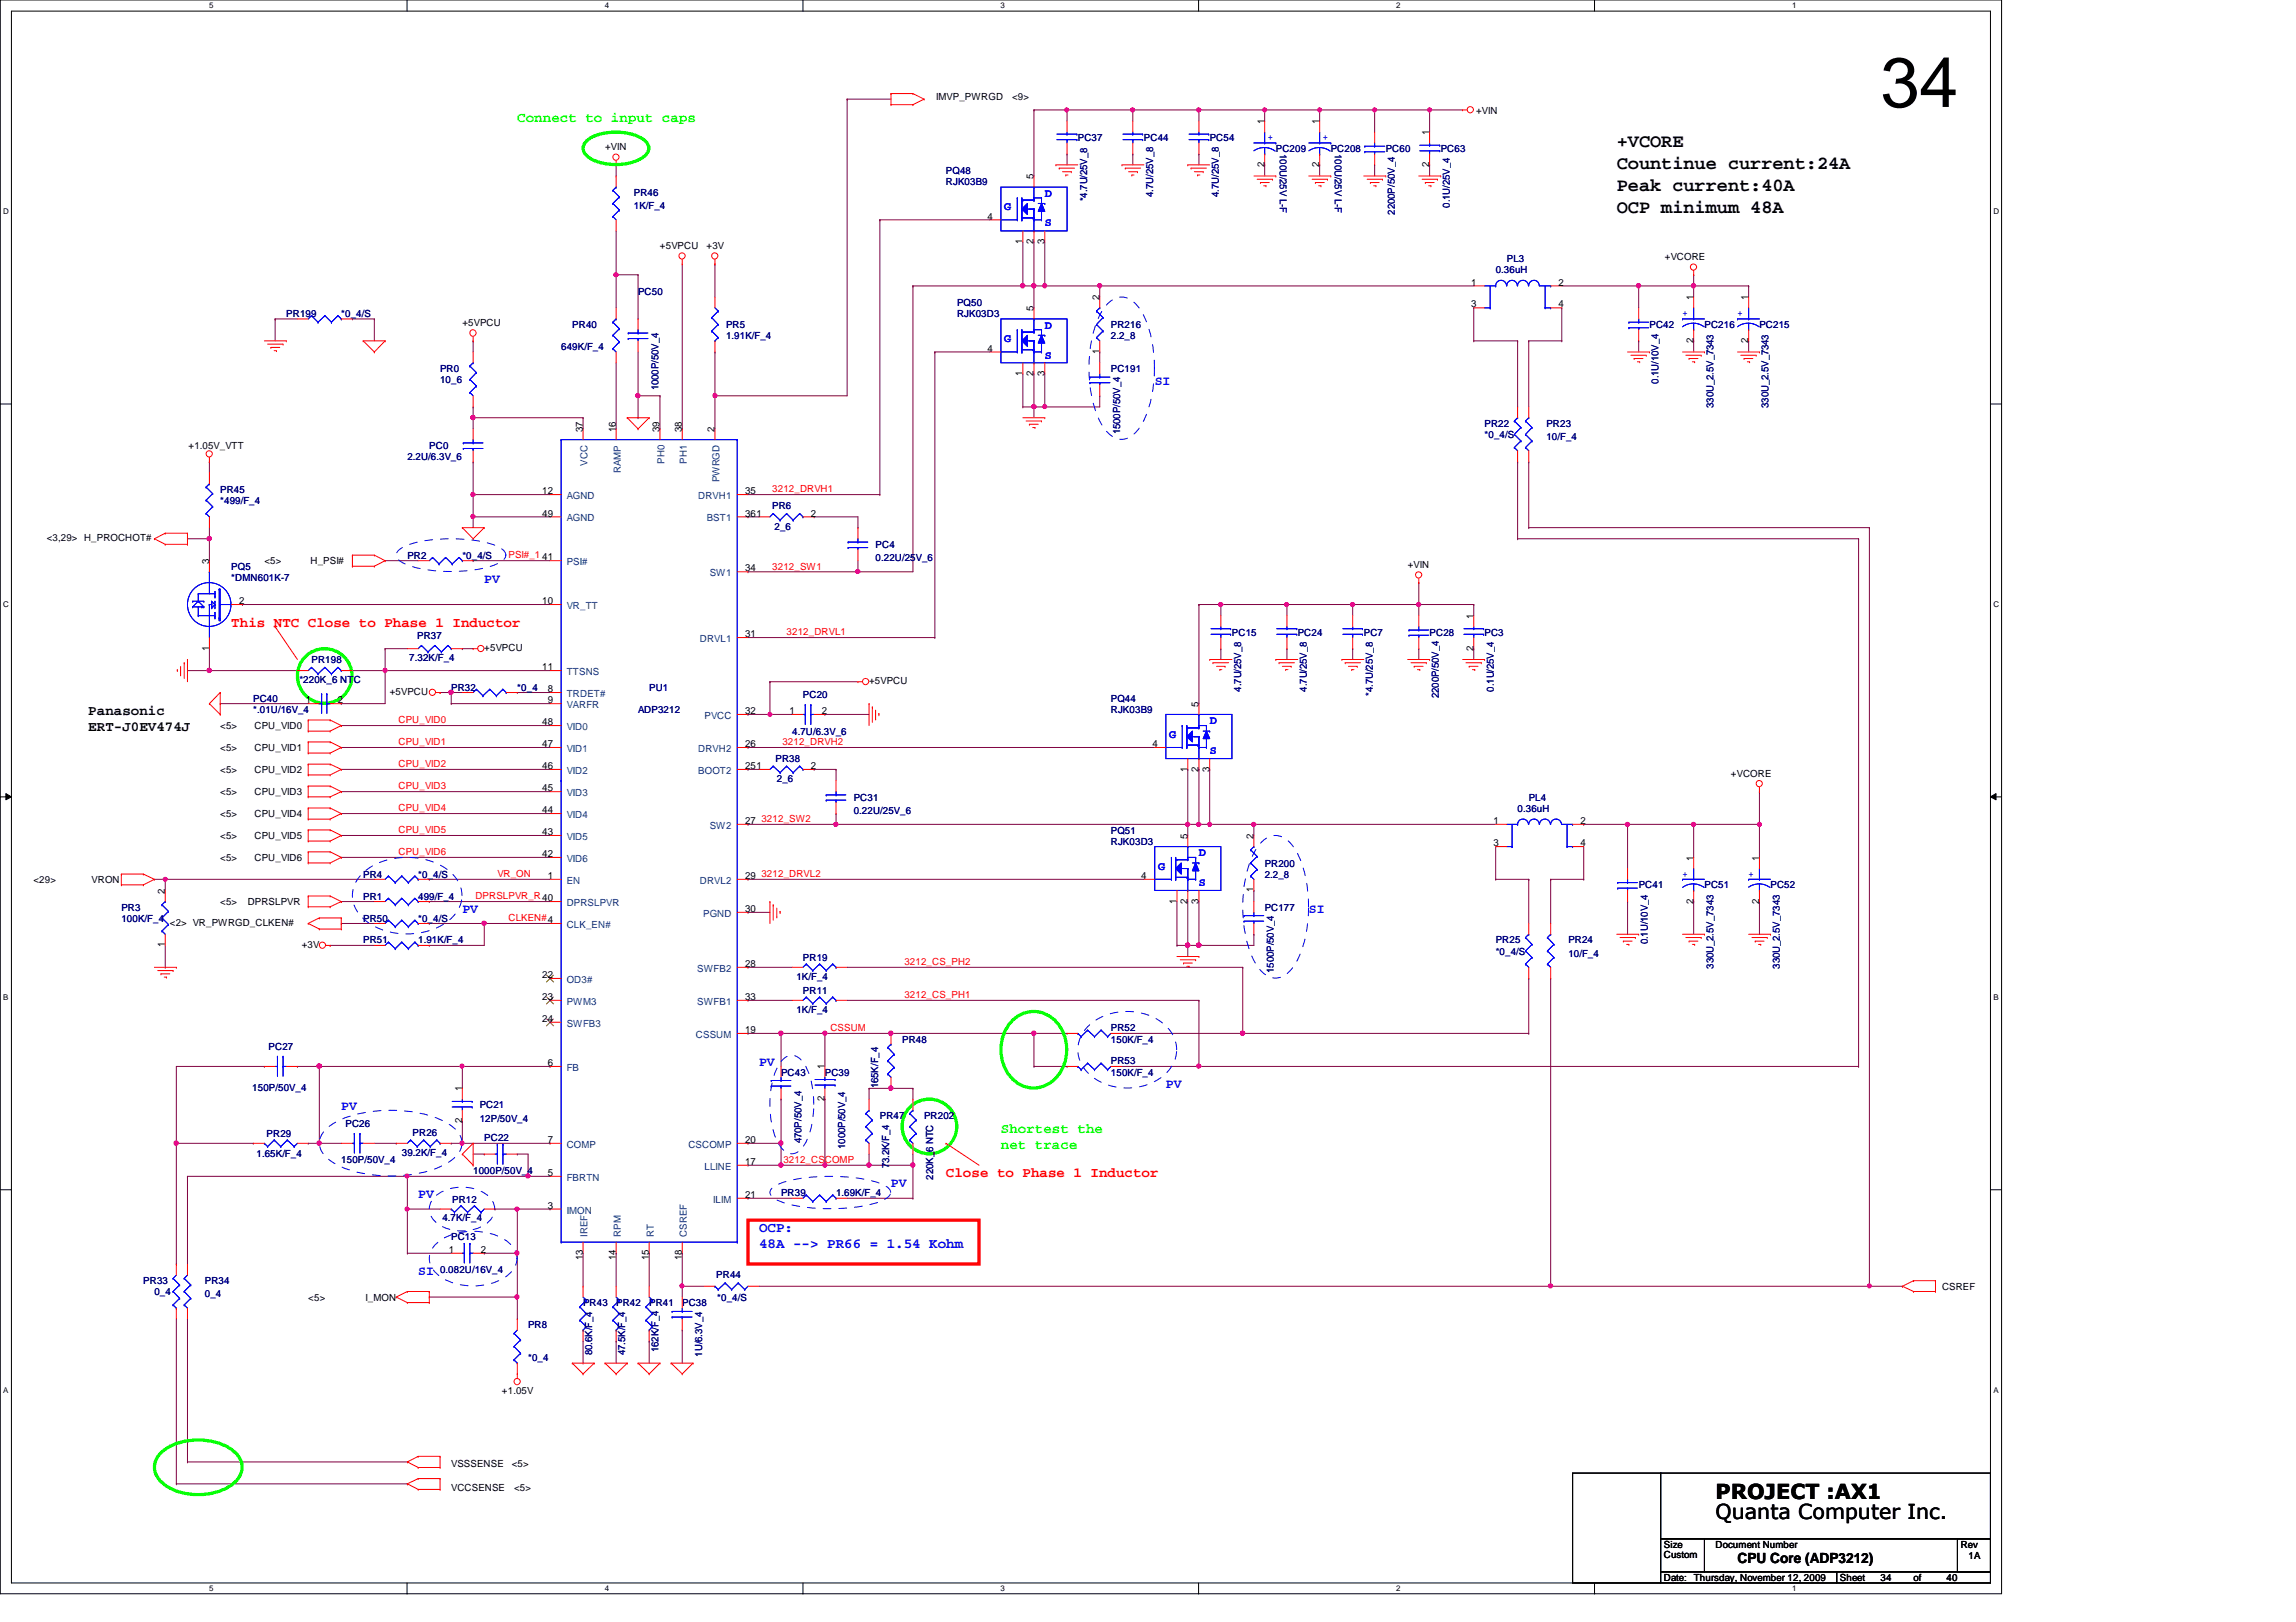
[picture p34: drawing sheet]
<svg xmlns="http://www.w3.org/2000/svg" width="297mm" height="210mm" viewBox="0 0 297 210" stroke-linecap="round" stroke-linejoin="round" font-family="sans-serif">
<defs><g id="words">
<text font-size="9.1" x="243.3" y="13.8">34</text>
<g font-size="2.7">
<text x="222" y="196.6">Quanta Computer Inc.</text>
<text x="222" y="194">PROJECT :AX1</text>
</g>
<g font-size="2.4">
<text x="209.2" y="21.9">Countinue current:24A</text>
<text x="209.2" y="19">+VCORE</text>
<text x="209.2" y="24.7">Peak current:40A</text>
<text x="209.2" y="27.6">OCP minimum 48A</text>
</g>
<g font-size="1.8" fill="#0f0">
<text x="66.9" y="15.7">Connect to input caps</text>
<text x="129.5" y="146.6">Shortest the</text>
<text x="129.5" y="148.7">net trace</text>
</g>
<g font-size="1.8" fill="#f00">
<text x="29.9" y="81.2">This NTC Close to Phase 1 Inductor</text>
<text x="122.4" y="152.3">Close to Phase 1 Inductor</text>
</g>
<g font-size="1.8">
<text x="11.4" y="92.6">Panasonic</text>
<text x="11.4" y="94.7">ERT-J0EV474J</text>
<text x="224.8" y="202.3">CPU Core (ADP3212)</text>
</g>
<g font-size="1.8" fill="#00f">
<text x="98.2" y="159.4">OCP:</text>
<text x="98.2" y="161.5">48A --&gt; PR66 = 1.54 Kohm</text>
</g>
<g font-size="1.7" fill="#00f">
<text x="149.4" y="49.8">SI</text>
<text x="62.7" y="75.4">PV</text>
<text x="59.8" y="118.1">PV</text>
<text x="169.3" y="118.1">SI</text>
<text x="44.2" y="143.7">PV</text>
<text x="98.2" y="138">PV</text>
<text x="150.8" y="140.8">PV</text>
<text x="54.1" y="155.1">PV</text>
<text x="115.3" y="153.7">PV</text>
<text x="54.1" y="165">SI</text>
</g>
<g font-size="1.5" fill="#00f">
<text x="129.9" y="27.2">G</text>
<text x="135.2" y="25.5">D</text>
<text x="135.2" y="29.3">S</text>
<text x="129.9" y="44.2">G</text>
<text x="135.2" y="42.5">D</text>
<text x="135.2" y="46.4">S</text>
<text x="151.3" y="95.5">G</text>
<text x="156.5" y="93.7">D</text>
<text x="156.5" y="97.6">S</text>
<text x="149.8" y="112.5">G</text>
<text x="155.1" y="110.8">D</text>
<text x="155.1" y="114.6">S</text>
</g>
<g font-size="1.3">
<text x="121.1" y="13">IMVP_PWRGD</text>
<text x="130.9" y="13">&lt;9&gt;</text>
<text x="163.6" y="16.1" transform="rotate(-90 163.6 16.1)">1</text>
<text x="170.7" y="16.1" transform="rotate(-90 170.7 16.1)">1</text>
<text x="184.9" y="17.5" transform="rotate(-90 184.9 17.5)">1</text>
<text x="191" y="14.7">+VIN</text>
<text x="78.3" y="19.4">+VIN</text>
<text x="133.7" y="23.2" transform="rotate(-90 133.7 23.2)">5</text>
<text x="163.6" y="21.6" transform="rotate(-90 163.6 21.6)">2</text>
<text x="170.7" y="21.6" transform="rotate(-90 170.7 21.6)">2</text>
<text x="184.9" y="21.6" transform="rotate(-90 184.9 21.6)">2</text>
<text x="127.8" y="28.4">4</text>
<text x="85.4" y="32.2">+5VPCU</text>
<text x="91.4" y="32.2">+3V</text>
<text x="132.3" y="31.6" transform="rotate(-90 132.3 31.6)">1</text>
<text x="133.7" y="31.6" transform="rotate(-90 133.7 31.6)">2</text>
<text x="135.1" y="31.6" transform="rotate(-90 135.1 31.6)">3</text>
<text x="215.4" y="33.6">+VCORE</text>
<text x="133.7" y="40.3" transform="rotate(-90 133.7 40.3)">5</text>
<text x="142.2" y="38.8" transform="rotate(-90 142.2 38.8)">2</text>
<text x="190.3" y="37">1</text>
<text x="190.3" y="39.8">3</text>
<text x="201.6" y="37">2</text>
<text x="201.6" y="39.8">4</text>
<text x="219.1" y="38.8" transform="rotate(-90 219.1 38.8)">1</text>
<text x="226.2" y="38.8" transform="rotate(-90 226.2 38.8)">1</text>
<text x="59.8" y="42.2">+5VPCU</text>
<text x="127.8" y="45.5">4</text>
<text x="142.2" y="45.8" transform="rotate(-90 142.2 45.8)">1</text>
<text x="219.1" y="44.4" transform="rotate(-90 219.1 44.4)">2</text>
<text x="226.2" y="44.4" transform="rotate(-90 226.2 44.4)">2</text>
<text x="132.3" y="48.6" transform="rotate(-90 132.3 48.6)">1</text>
<text x="133.7" y="48.6" transform="rotate(-90 133.7 48.6)">2</text>
<text x="135.1" y="48.6" transform="rotate(-90 135.1 48.6)">3</text>
<text x="24.4" y="58.1">+1.05V_VTT</text>
<text x="75.4" y="55.9" transform="rotate(-90 75.4 55.9)">37</text>
<text x="79.7" y="55.9" transform="rotate(-90 79.7 55.9)">16</text>
<text x="85.3" y="55.9" transform="rotate(-90 85.3 55.9)">39</text>
<text x="88.2" y="55.9" transform="rotate(-90 88.2 55.9)">38</text>
<text x="92.5" y="55.9" transform="rotate(-90 92.5 55.9)">2</text>
<text x="70.1" y="64">12</text>
<text x="96.4" y="64">35</text>
<text x="6.1" y="70.1">&lt;3,29&gt; H_PROCHOT#</text>
<text x="70.1" y="66.8">49</text>
<text x="96.4" y="66.8">361</text>
<text x="104.9" y="66.8">2</text>
<text x="27" y="73" transform="rotate(-90 27 73)">3</text>
<text x="34.2" y="73">&lt;5&gt;</text>
<text x="40.2" y="73">H_PSI#</text>
<text x="70.1" y="72.5">41</text>
<text x="96.4" y="74">34</text>
<text x="182.1" y="73.4">+VIN</text>
<text x="30.9" y="78.2">2</text>
<text x="70.1" y="78.2">10</text>
<text x="96.4" y="82.5">31</text>
<text x="190.6" y="80.1" transform="rotate(-90 190.6 80.1)">1</text>
<text x="27" y="84.2" transform="rotate(-90 27 84.2)">1</text>
<text x="50.4" y="90">+5VPCU</text>
<text x="62.7" y="84.3">+5VPCU</text>
<text x="70.1" y="86.7">11</text>
<text x="70.9" y="89.6">8</text>
<text x="112.4" y="88.5">+5VPCU</text>
<text x="190.6" y="84.2" transform="rotate(-90 190.6 84.2)">2</text>
<text x="28.5" y="94.4">&lt;5&gt;</text>
<text x="32.9" y="94.4">CPU_VID0</text>
<text x="39.6" y="91">1</text>
<text x="43.7" y="91">2</text>
<text x="70.1" y="93.9">48</text>
<text x="70.9" y="91">9</text>
<text x="96.4" y="92.4">32</text>
<text x="102.1" y="92.4">1</text>
<text x="106.3" y="92.4">2</text>
<text x="155.1" y="91.4" transform="rotate(-90 155.1 91.4)">5</text>
<text x="28.5" y="100.1">&lt;5&gt;</text>
<text x="28.5" y="97.2">&lt;5&gt;</text>
<text x="32.9" y="100.1">CPU_VID2</text>
<text x="32.9" y="97.2">CPU_VID1</text>
<text x="70.1" y="99.5">46</text>
<text x="70.1" y="96.7">47</text>
<text x="96.4" y="96.7">26</text>
<text x="96.4" y="99.5">251</text>
<text x="104.9" y="99.5">2</text>
<text x="149.1" y="96.7">4</text>
<text x="153.6" y="99.9" transform="rotate(-90 153.6 99.9)">1</text>
<text x="155.1" y="99.9" transform="rotate(-90 155.1 99.9)">2</text>
<text x="156.5" y="99.9" transform="rotate(-90 156.5 99.9)">3</text>
<text x="223.9" y="100.5">+VCORE</text>
<text x="28.5" y="105.7">&lt;5&gt;</text>
<text x="28.5" y="102.9">&lt;5&gt;</text>
<text x="32.9" y="105.7">CPU_VID4</text>
<text x="32.9" y="102.9">CPU_VID3</text>
<text x="70.1" y="105.2">44</text>
<text x="70.1" y="102.4">45</text>
<text x="96.4" y="106.6">27</text>
<text x="193.2" y="106.6">1</text>
<text x="204.5" y="106.6">2</text>
<text x="28.5" y="111.4">&lt;5&gt;</text>
<text x="28.5" y="108.6">&lt;5&gt;</text>
<text x="32.9" y="111.4">CPU_VID6</text>
<text x="32.9" y="108.6">CPU_VID5</text>
<text x="70.1" y="108.1">43</text>
<text x="70.1" y="110.9">42</text>
<text x="70.9" y="113.7">1</text>
<text x="96.4" y="113.7">29</text>
<text x="147.7" y="113.7">4</text>
<text x="153.6" y="108.5" transform="rotate(-90 153.6 108.5)">5</text>
<text x="162.2" y="108.5" transform="rotate(-90 162.2 108.5)">2</text>
<text x="193.2" y="109.5">3</text>
<text x="204.5" y="109.5">4</text>
<text x="219.1" y="111.4" transform="rotate(-90 219.1 111.4)">1</text>
<text x="227.6" y="111.4" transform="rotate(-90 227.6 111.4)">1</text>
<text x="4.3" y="114.3">&lt;29&gt;</text>
<text x="11.9" y="114.3">VRON</text>
<text x="21.3" y="115.7" transform="rotate(-90 21.3 115.7)">2</text>
<text x="22" y="119.8">&lt;2&gt; VR_PWRGD_CLKEN#</text>
<text x="28.5" y="117.1">&lt;5&gt;</text>
<text x="32" y="117.1">DPRSLPVR</text>
<text x="96.4" y="118">30</text>
<text x="152.2" y="116.9" transform="rotate(-90 152.2 116.9)">1</text>
<text x="153.6" y="116.9" transform="rotate(-90 153.6 116.9)">2</text>
<text x="155.1" y="116.9" transform="rotate(-90 155.1 116.9)">3</text>
<text x="162.2" y="115.5" transform="rotate(-90 162.2 115.5)">1</text>
<text x="219.1" y="116.9" transform="rotate(-90 219.1 116.9)">2</text>
<text x="227.6" y="116.9" transform="rotate(-90 227.6 116.9)">2</text>
<text x="21.3" y="122.6" transform="rotate(-90 21.3 122.6)">1</text>
<text x="39" y="122.7">+3V</text>
<text x="96.4" y="125.1">28</text>
<text x="70.1" y="129.4">23</text>
<text x="70.1" y="126.6">22</text>
<text x="96.4" y="129.4">33</text>
<text x="70.1" y="132.2">24</text>
<text x="70.9" y="138">6</text>
<text x="96.4" y="133.7">19</text>
<text x="59.8" y="141.2" transform="rotate(-90 59.8 141.2)">1</text>
<text x="106.7" y="142.5" transform="rotate(-90 106.7 142.5)">2</text>
<text x="106.7" y="138.4" transform="rotate(-90 106.7 138.4)">1</text>
<text x="59.8" y="145.4" transform="rotate(-90 59.8 145.4)">2</text>
<text x="70.9" y="147.9">7</text>
<text x="96.4" y="147.9">20</text>
<text x="70.9" y="152.2">5</text>
<text x="96.4" y="155">21</text>
<text x="96.4" y="150.7">17</text>
<text x="70.9" y="156.4">3</text>
<text x="58.1" y="162.1">1</text>
<text x="62.2" y="162.1">2</text>
<text x="75.4" y="163.1" transform="rotate(-90 75.4 163.1)">13</text>
<text x="79.7" y="163.1" transform="rotate(-90 79.7 163.1)">14</text>
<text x="83.9" y="163.1" transform="rotate(-90 83.9 163.1)">15</text>
<text x="88.2" y="163.1" transform="rotate(-90 88.2 163.1)">18</text>
<text x="251.2" y="166.9">CSREF</text>
<text x="39.9" y="168.3">&lt;5&gt;</text>
<text x="47.3" y="168.3">I_MON</text>
<text x="64.9" y="180.4">+1.05V</text>
<text x="58.4" y="189.8">VSSSENSE</text>
<text x="66.2" y="189.8">&lt;5&gt;</text>
<text x="58.4" y="193">VCCSENSE</text>
<text x="66.5" y="193">&lt;5&gt;</text>
<text x="215.3" y="200.3">Size</text>
<text x="215.3" y="201.6">Custom</text>
<text x="222" y="200.3">Document Number</text>
<text x="253.7" y="200.3">Rev</text>
<text x="254.7" y="201.8">1A</text>
<text x="215.3" y="204.6">Date: Thursday, November 12, 2009</text>
<text x="238" y="204.6">Sheet</text>
<text x="243.3" y="204.6">34</text>
<text x="247.6" y="204.6">of</text>
<text x="251.8" y="204.6">40</text>
</g>
<g font-size="1.3" fill="#000080">
<text x="122.4" y="22.5">PQ48</text>
<text x="122.4" y="24">RJK03B9</text>
<text x="139.4" y="18.3">PC37</text>
<text x="148" y="18.3">PC44</text>
<text x="156.5" y="18.3">PC54</text>
<text x="165.1" y="19.7">PC209</text>
<text x="165.6" y="19.9" transform="rotate(90 165.6 19.9)">100U/25V L-F</text>
<text x="172.2" y="19.7">PC208</text>
<text x="172.7" y="19.9" transform="rotate(90 172.7 19.9)">100U/25V L-F</text>
<text x="179.3" y="19.7">PC60</text>
<text x="186.4" y="19.7">PC63</text>
<text x="82" y="25.4">PR46</text>
<text x="82" y="27.1">1K/F_4</text>
<text x="140.6" y="26" transform="rotate(-90 140.6 26)">*4.7U/25V_8</text>
<text x="149.2" y="25.5" transform="rotate(-90 149.2 25.5)">4.7U/25V_8</text>
<text x="157.7" y="25.5" transform="rotate(-90 157.7 25.5)">4.7U/25V_8</text>
<text x="180.5" y="27.8" transform="rotate(-90 180.5 27.8)">2200P/50V_4</text>
<text x="187.6" y="26.9" transform="rotate(-90 187.6 26.9)">0.1U/25V_4</text>
<text x="193.5" y="35.3">0.36uH</text>
<text x="194.9" y="33.9">PL3</text>
<text x="37" y="41">PR199</text>
<text x="44.2" y="41">*0_4/S</text>
<text x="82.5" y="38.2">PC50</text>
<text x="123.8" y="39.6">PQ50</text>
<text x="123.8" y="41">RJK03D3</text>
<text x="72.6" y="45.3">649K/F_4</text>
<text x="74" y="42.5">PR40</text>
<text x="93.9" y="42.5">PR5</text>
<text x="93.9" y="43.9">1.91K/F_4</text>
<text x="143.7" y="42.5">PR216</text>
<text x="143.7" y="43.9">2.2_8</text>
<text x="213.4" y="42.5">PC42</text>
<text x="220.5" y="42.5">PC216</text>
<text x="227.6" y="42.5">PC215</text>
<text x="56.9" y="48.1">PR0</text>
<text x="56.9" y="49.6">10_6</text>
<text x="85.2" y="50.5" transform="rotate(-90 85.2 50.5)">1000P/50V_4</text>
<text x="143.7" y="48.1">PC191</text>
<text x="214.6" y="49.7" transform="rotate(-90 214.6 49.7)">0.1U/10V_4</text>
<text x="221.7" y="52.8" transform="rotate(-90 221.7 52.8)">330U_2.5V_7343</text>
<text x="228.8" y="52.8" transform="rotate(-90 228.8 52.8)">330U_2.5V_7343</text>
<text x="52.7" y="59.5">2.2U/6.3V_6</text>
<text x="55.5" y="58.1">PC0</text>
<text x="144.9" y="56.2" transform="rotate(-90 144.9 56.2)">1500P/50V_4</text>
<text x="192.1" y="55.2">PR22</text>
<text x="192.1" y="56.7">*0_4/S</text>
<text x="200.1" y="55.2">PR23</text>
<text x="200.1" y="57">10/F_4</text>
<text x="28.5" y="63.8">PR45</text>
<text x="28.5" y="65.2">*499/F_4</text>
<text x="99.9" y="65.9">PR6</text>
<text x="100.2" y="68.6">2_6</text>
<text x="113.3" y="70.9">PC4</text>
<text x="29.9" y="73.7">PQ5</text>
<text x="29.9" y="75.2">*DMN601K-7</text>
<text x="52.7" y="72.3">PR2</text>
<text x="59.8" y="72.3">*0_4/S</text>
<text x="113.3" y="72.6">0.22U/25V_6</text>
<text x="54" y="82.7">PR37</text>
<text x="159.4" y="82.3">PC15</text>
<text x="167.9" y="82.3">PC24</text>
<text x="176.4" y="82.3">PC7</text>
<text x="185" y="82.3">PC28</text>
<text x="192.1" y="82.3">PC3</text>
<text x="38.7" y="88.4">*220K_6 NTC</text>
<text x="40.3" y="85.9">PR198</text>
<text x="53" y="85.6">7.32K/F_4</text>
<text x="58.4" y="89.4">PR32</text>
<text x="66.9" y="89.4">*0_4</text>
<text x="84" y="89.4">PU1</text>
<text x="160.6" y="89.5" transform="rotate(-90 160.6 89.5)">4.7U/25V_8</text>
<text x="169.1" y="89.5" transform="rotate(-90 169.1 89.5)">4.7U/25V_8</text>
<text x="193.2" y="89.5" transform="rotate(-90 193.2 89.5)">0.1U/25V_4</text>
<text x="32.8" y="90.8">PC40</text>
<text x="32.8" y="92.2">*.01U/16V_4</text>
<text x="82.5" y="92.2">ADP3212</text>
<text x="102.5" y="95.1">4.7U/6.3V_6</text>
<text x="103.9" y="90.4">PC20</text>
<text x="143.7" y="90.8">PQ44</text>
<text x="143.7" y="92.2">RJK03B9</text>
<text x="177.6" y="90" transform="rotate(-90 177.6 90)">*4.7U/25V_8</text>
<text x="186.1" y="90.3" transform="rotate(-90 186.1 90.3)">2200P/50V_4</text>
<text x="100.3" y="98.6">PR38</text>
<text x="100.5" y="101.2">2_6</text>
<text x="110.4" y="103.6">PC31</text>
<text x="110.4" y="105.3">0.22U/25V_6</text>
<text x="143.7" y="107.9">PQ51</text>
<text x="196.3" y="105">0.36uH</text>
<text x="197.8" y="103.6">PL4</text>
<text x="47" y="113.6">PR4</text>
<text x="54.1" y="113.6">*0_4/S</text>
<text x="143.7" y="109.3">RJK03D3</text>
<text x="163.6" y="112.1">PR200</text>
<text x="163.6" y="113.6">2.2_8</text>
<text x="15.7" y="117.9">PR3</text>
<text x="15.7" y="119.3">100K/F_4</text>
<text x="47" y="116.4">PR1</text>
<text x="47" y="119.3">PR50</text>
<text x="54.1" y="116.4">499/F_4</text>
<text x="54.1" y="119.3">*0_4/S</text>
<text x="163.6" y="117.9">PC177</text>
<text x="212" y="115">PC41</text>
<text x="220.5" y="115">PC51</text>
<text x="229.1" y="115">PC52</text>
<text x="47" y="122.1">PR51</text>
<text x="54.1" y="122.1">1.91K/F_4</text>
<text x="103.9" y="124.4">PR19</text>
<text x="164.8" y="125.9" transform="rotate(-90 164.8 125.9)">1500P/50V_4</text>
<text x="193.5" y="122.1">PR25</text>
<text x="193.5" y="123.5">*0_4/S</text>
<text x="202.9" y="122.1">PR24</text>
<text x="202.9" y="123.8">10/F_4</text>
<text x="213.2" y="122.2" transform="rotate(-90 213.2 122.2)">0.1U/10V_4</text>
<text x="221.7" y="125.3" transform="rotate(-90 221.7 125.3)">330U_2.5V_7343</text>
<text x="230.2" y="125.3" transform="rotate(-90 230.2 125.3)">330U_2.5V_7343</text>
<text x="103" y="126.8">1K/F_4</text>
<text x="103" y="131.1">1K/F_4</text>
<text x="103.9" y="128.7">PR11</text>
<text x="34.8" y="135.9">PC27</text>
<text x="116.7" y="134.9">PR48</text>
<text x="143.7" y="133.5">PR52</text>
<text x="143.7" y="134.9">150K/F_4</text>
<text x="143.7" y="137.8">PR53</text>
<text x="32.6" y="141.2">150P/50V_4</text>
<text x="62.1" y="143.4">PC21</text>
<text x="101" y="139.2">PC43</text>
<text x="106.7" y="139.2">PC39</text>
<text x="113.6" y="140.8" transform="rotate(-90 113.6 140.8)">165K/F_4</text>
<text x="143.7" y="139.2">150K/F_4</text>
<text x="33.2" y="149.7">1.65K/F_4</text>
<text x="34.5" y="147.2">PR29</text>
<text x="44.7" y="145.9">PC26</text>
<text x="52" y="149.6">39.2K/F_4</text>
<text x="53.4" y="147">PR26</text>
<text x="62.1" y="145.2">12P/50V_4</text>
<text x="62.7" y="147.7">PC22</text>
<text x="103.7" y="148" transform="rotate(-90 103.7 148)">470P/50V_4</text>
<text x="109.3" y="148.7" transform="rotate(-90 109.3 148.7)">1000P/50V_4</text>
<text x="113.8" y="144.9">PR47</text>
<text x="119.5" y="144.9">PR202</text>
<text x="44.2" y="150.5">150P/50V_4</text>
<text x="58.5" y="155.7">PR12</text>
<text x="61.2" y="152">1000P/50V_4</text>
<text x="101" y="154.8">PR39</text>
<text x="108.2" y="154.8">1.69K/F_4</text>
<text x="115" y="151.2" transform="rotate(-90 115 151.2)">73.2K/F_4</text>
<text x="120.7" y="152.7" transform="rotate(-90 120.7 152.7)">220K_6 NTC</text>
<text x="57.2" y="157.9">4.7K/F_4</text>
<text x="58.4" y="160.5">PC13</text>
<text x="18.5" y="166.2">PR33</text>
<text x="20" y="167.6">0_4</text>
<text x="26.5" y="166.2">PR34</text>
<text x="26.5" y="167.9">0_4</text>
<text x="56.9" y="164.8">0.082U/16V_4</text>
<text x="92.7" y="165.4">PR44</text>
<text x="68.3" y="171.9">PR8</text>
<text x="75.4" y="169">PR43</text>
<text x="79.7" y="169">PR42</text>
<text x="84" y="169">PR41</text>
<text x="88.3" y="169">PC38</text>
<text x="92.8" y="168.3">*0_4/S</text>
<text x="68.3" y="176.1">*0_4</text>
<text x="76.6" y="175.4" transform="rotate(-90 76.6 175.4)">80.6K/F_4</text>
<text x="80.9" y="175.4" transform="rotate(-90 80.9 175.4)">47.5K/F_4</text>
<text x="85.2" y="175" transform="rotate(-90 85.2 175)">162K/F_4</text>
<text x="90.8" y="175.6" transform="rotate(-90 90.8 175.6)">1U/6.3V_4</text>
</g>
<g font-size="1.3" fill="#00f">
<text x="164" y="18.2">+</text>
<text x="171.2" y="18.2">+</text>
<text x="217.7" y="40.9">+</text>
<text x="224.8" y="40.9">+</text>
<text x="217.7" y="113.5">+</text>
<text x="226.2" y="113.5">+</text>
</g>
<g font-size="1.3" fill="#004080">
<text x="73.3" y="64.6">AGND</text>
<text x="76" y="60.2" transform="rotate(-90 76 60.2)">VCC</text>
<text x="80.3" y="61.3" transform="rotate(-90 80.3 61.3)">RAMP</text>
<text x="86" y="60" transform="rotate(-90 86 60)">PH0</text>
<text x="88.9" y="60" transform="rotate(-90 88.9 60)">PH1</text>
<text x="90.3" y="64.6">DRVH1</text>
<text x="93.1" y="62.4" transform="rotate(-90 93.1 62.4)">PWRGD</text>
<text x="73.3" y="67.5">AGND</text>
<text x="91.4" y="67.5">BST1</text>
<text x="73.3" y="73.2">PSI#</text>
<text x="91.8" y="74.6">SW1</text>
<text x="73.3" y="78.8">VR_TT</text>
<text x="90.5" y="83.1">DRVL1</text>
<text x="73.3" y="87.4">TTSNS</text>
<text x="73.3" y="94.5">VID0</text>
<text x="73.3" y="90.2">TRDET#</text>
<text x="73.3" y="91.7">VARFR</text>
<text x="91.1" y="93">PVCC</text>
<text x="73.3" y="100.2">VID2</text>
<text x="73.3" y="97.3">VID1</text>
<text x="90.3" y="97.3">DRVH2</text>
<text x="90.3" y="100.2">BOOT2</text>
<text x="73.3" y="105.9">VID4</text>
<text x="73.3" y="103">VID3</text>
<text x="91.8" y="107.3">SW2</text>
<text x="73.3" y="108.7">VID5</text>
<text x="73.3" y="111.5">VID6</text>
<text x="73.3" y="114.4">EN</text>
<text x="73.3" y="117.3">DPRSLPVR</text>
<text x="90.5" y="114.4">DRVL2</text>
<text x="91" y="118.7">PGND</text>
<text x="73.3" y="120.1">CLK_EN#</text>
<text x="90.2" y="125.8">SWFB2</text>
<text x="73.3" y="130">PWM3</text>
<text x="73.3" y="127.2">OD3#</text>
<text x="90.2" y="130">SWFB1</text>
<text x="73.3" y="132.9">SWFB3</text>
<text x="90" y="134.3">CSSUM</text>
<text x="73.3" y="138.6">FB</text>
<text x="73.3" y="148.5">COMP</text>
<text x="89.1" y="148.5">CSCOMP</text>
<text x="73.3" y="152.8">FBRTN</text>
<text x="91.1" y="151.4">LLINE</text>
<text x="92.3" y="155.7">ILIM</text>
<text x="73.3" y="157.1">IMON</text>
<text x="76" y="160" transform="rotate(-90 76 160)">IREF</text>
<text x="80.3" y="160" transform="rotate(-90 80.3 160)">RPM</text>
<text x="84.6" y="160" transform="rotate(-90 84.6 160)">RT</text>
<text x="88.9" y="160" transform="rotate(-90 88.9 160)">CSREF</text>
</g>
<g font-size="1.3" fill="#f00">
<text x="99.9" y="63.7">3212_DRVH1</text>
<text x="65.8" y="72.3">PSI#_1</text>
<text x="99.9" y="73.7">3212_SW1</text>
<text x="101.8" y="82.2">3212_DRVL1</text>
<text x="51.6" y="93.6">CPU_VID0</text>
<text x="51.6" y="96.4">CPU_VID1</text>
<text x="51.6" y="99.3">CPU_VID2</text>
<text x="101.2" y="96.4">3212_DRVH2</text>
<text x="51.6" y="102.2">CPU_VID3</text>
<text x="51.6" y="105">CPU_VID4</text>
<text x="51.6" y="107.8">CPU_VID5</text>
<text x="98.5" y="106.4">3212_SW2</text>
<text x="51.6" y="110.7">CPU_VID6</text>
<text x="64.3" y="113.5">VR_ON</text>
<text x="98.5" y="113.5">3212_DRVL2</text>
<text x="61.5" y="116.4">DPRSLPVR_R40</text>
<text x="65.8" y="119.2">CLKEN#4</text>
<text x="117" y="124.9">3212_CS_PH2</text>
<text x="117" y="129.2">3212_CS_PH1</text>
<text x="107.4" y="133.4">CSSUM</text>
<text x="101.3" y="150.5">3212_CSCOMP</text>
</g>
<g font-size="1">
<text x="27" y="1.1">5</text>
<text x="78.2" y="1.1">4</text>
<text x="129.5" y="1.1">3</text>
<text x="180.6" y="1.1">2</text>
<text x="231.9" y="1.1">1</text>
<text x=".4" y="27.7">D</text>
<text x="257.9" y="27.7">D</text>
<text x=".4" y="78.6">C</text>
<text x="257.9" y="78.6">C</text>
<text x=".4" y="129.4">B</text>
<text x="257.9" y="129.4">B</text>
<text x=".4" y="180.3">A</text>
<text x="257.9" y="180.3">A</text>
<text x="27" y="205.9">5</text>
<text x="78.2" y="205.9">4</text>
<text x="129.5" y="205.9">3</text>
<text x="180.6" y="205.9">2</text>
<text x="231.9" y="205.9">1</text>
</g>
</g></defs>
<path d="M0 0h258.9v206.2h-258.9zM1.5 1.4h256v203.5h-256z" fill="none" stroke="#000" stroke-width=".13"/>
<g fill="#fff">
<path d="M27 .2h.6v1.1h-.6z"/>
<path d="M27 205h.6v1.2h-.6z"/>
</g>
<path d="M52.7 0v1.4M52.7 204.9v1.4" fill="none" stroke="#000" stroke-width=".13"/>
<g fill="#fff">
<path d="M78.2 .2h.6v1.1h-.6z"/>
<path d="M78.2 205h.6v1.2h-.6z"/>
</g>
<path d="M103.9 0v1.4M103.9 204.9v1.4" fill="none" stroke="#000" stroke-width=".13"/>
<g fill="#fff">
<path d="M129.5 .2h.5v1.1h-.5z"/>
<path d="M129.5 205h.5v1.2h-.5z"/>
</g>
<path d="M155.1 0v1.4M155.1 204.9v1.4" fill="none" stroke="#000" stroke-width=".13"/>
<g fill="#fff">
<path d="M180.6 .2h.6v1.1h-.6z"/>
<path d="M180.6 205h.6v1.2h-.6z"/>
</g>
<path d="M206.3 0v1.4M206.3 204.9v1.4" fill="none" stroke="#000" stroke-width=".13"/>
<g fill="#fff">
<path d="M231.9 .2h.5v1.1h-.5z"/>
<path d="M231.9 205h.5v1.2h-.5z"/>
<path d="M.4 26.8h.7v1.2h-.7z"/>
<path d="M257.9 26.8h.7v1.2h-.7z"/>
<path d="M.4 77.7h.7v1.1h-.7z"/>
<path d="M257.9 77.7h.7v1.1h-.7z"/>
</g>
<path d="M0 52.3h1.5M257.5 52.3h1.4" fill="none" stroke="#000" stroke-width=".13"/>
<g fill="#fff">
<path d="M.4 128.5h.7v1.2h-.7z"/>
<path d="M257.9 128.5h.7v1.2h-.7z"/>
</g>
<path d="M0 103.1h1.5M.8 102.7l.7 .4-.7 .4zM257.5 103.1l.7-.4v.8zM257.5 103.1h1.4" fill="none" stroke="#000" stroke-width=".13"/>
<path d="M.8 102.7l.7 .4-.7 .4zM257.5 103.1l.7-.4v.8z" fill="#000"/>
<g fill="#fff">
<path d="M.4 179.4h.7v1.1h-.7z"/>
<path d="M257.9 179.4h.6v1.1h-.6z"/>
</g>
<path d="M0 154h1.5M257.5 154h1.4" fill="none" stroke="#000" stroke-width=".13"/>
<path d="M138 19.9h.1M138 14.2h.1M138 14.2v1.5M138 19.9v1.4M56.9 89.6h.1M56.9 89.6h1.5M66.9 162.2h.1M66.9 162.2v5.7" fill="none" stroke="#800040" stroke-width=".13"/>
<circle cx="58.3" cy="89.6" r=".29" fill="#f0f"/>
<circle cx="58.3" cy="89.6" r=".29" fill="none" stroke="#f0f" stroke-width=".13"/>
<path d="M219.1 37h7.1M226.2 37h.1M96.8 118.1h.1M96.8 118.1h2.8M21.4 125.2h.1M21.4 122.3v2.9M38.5 138h.1M38.5 138h2.8M84 173.6h.1M84 173.6v2.8" fill="none" stroke="#800040" stroke-width=".13"/>
<circle cx="41.3" cy="138" r=".27" fill="#f0f"/>
<circle cx="41.3" cy="138" r=".27" fill="none" stroke="#f0f" stroke-width=".13"/>
<path d="M202.1 37h9.9M212 37h.1M212 37v2.8M212 44.1h.1M212 44.1v1.5" fill="none" stroke="#800040" stroke-width=".13"/>
<circle cx="212" cy="37" r=".29" fill="#f0f"/>
<circle cx="212" cy="37" r=".29" fill="none" stroke="#f0f" stroke-width=".13"/>
<g fill="none" stroke="#800040" stroke-width=".13">
<path d="M79.7 35.6h2.8M82.5 35.6h.1M157.9 78.2h.1M157.9 78.2v1.5M166.5 78.2h.1M166.5 78.2v1.5M166.5 78.2h8.5M175 78.2h.1M175 78.2v1.5M157.9 83.9h.1M157.9 83.9v1.4M166.5 83.9h.1"/>
<path d="M166.5 83.9v1.4M175 83.9h.1M175 83.9v1.4"/>
</g>
<circle cx="166.5" cy="78.2" r=".26" fill="#f0f"/>
<circle cx="166.5" cy="78.2" r=".26" fill="none" stroke="#f0f" stroke-width=".13"/>
<path d="M157.9 78.2h.1M157.9 78.2h8.6" fill="none" stroke="#800040" stroke-width=".13"/>
<circle cx="157.9" cy="78.2" r=".27" fill="#f0f"/>
<circle cx="157.9" cy="78.2" r=".27" fill="none" stroke="#f0f" stroke-width=".13"/>
<path d="M155.1 78.2h.1M155.1 78.2h2.8M108.2 105.3h.1M108.2 105.3v1.4" fill="none" stroke="#800040" stroke-width=".13"/>
<circle cx="108.1" cy="106.7" r=".27" fill="#f0f"/>
<circle cx="108.1" cy="106.7" r=".27" fill="none" stroke="#f0f" stroke-width=".13"/>
<path d="M88.3 34.2v21.3M88.3 55.5h.1M58.4 148h.1M58.4 148h1.4" fill="none" stroke="#800040" stroke-width=".13"/>
<circle cx="59.8" cy="147.9" r=".27" fill="#f0f"/>
<circle cx="59.8" cy="147.9" r=".27" fill="none" stroke="#f0f" stroke-width=".13"/>
<path d="M79.7 35.6h.1M79.7 29.9v5.7M185 21.3h.1M185 21.3v1.5M193.5 113.8h.1M193.5 109.6v4.2M193.5 113.8h4.3M197.8 113.8h.1M96.8 129.5h.1M96.8 129.5h5.7M101 133.7h.1M101 133.7h5.7" fill="none" stroke="#800040" stroke-width=".13"/>
<circle cx="101" cy="133.7" r=".29" fill="#f0f"/>
<circle cx="101" cy="133.7" r=".29" fill="none" stroke="#f0f" stroke-width=".13"/>
<path d="M61.2 64h.1M61.2 64v2.9M96.8 150.8h.1M101 148h.1M101 148v2.8h-4.2" fill="none" stroke="#800040" stroke-width=".13"/>
<circle cx="61.2" cy="64" r=".27" fill="#f0f"/>
<circle cx="61.2" cy="64" r=".27" fill="none" stroke="#f0f" stroke-width=".13"/>
<path d="M162.2 106.7h.1M162.2 106.7h31.3" fill="none" stroke="#800040" stroke-width=".13"/>
<circle cx="162.2" cy="106.7" r=".27" fill="#f0f"/>
<circle cx="162.2" cy="106.7" r=".27" fill="none" stroke="#f0f" stroke-width=".13"/>
<g fill="none" stroke="#800040" stroke-width=".13">
<path d="M133.8 14.2h.1M133.8 14.2v8.6M202.1 39.8h.1M202.1 39.8v4.3M61.2 52.7h.1M61.2 52.7v1.4M197.8 44.1h4.3M202.1 44.1h.1M162.2 106.7h.1M162.2 106.7v1.4M160.8 133.7h.1M160.8 125.2v8.5"/>
<path d="M96.8 155.1h.1M96.8 155.1h5.7"/>
</g>
<circle cx="160.7" cy="133.7" r=".29" fill="#f0f"/>
<circle cx="160.7" cy="133.7" r=".29" fill="none" stroke="#f0f" stroke-width=".13"/>
<path d="M185 14.2h.1M185 14.2v2.9M133.8 133.7h4.2M138 133.7h.1M153.7 122.3h.1M153.7 122.3v1.5M155.1 138h.1M155.1 129.5v8.5M155.1 138h85.3M160.8 133.7h37M197.8 133.7h.1M240.4 138h.1" fill="none" stroke="#800040" stroke-width=".13"/>
<circle cx="184.9" cy="14.2" r=".26" fill="#f0f"/>
<circle cx="184.9" cy="14.2" r=".26" fill="none" stroke="#f0f" stroke-width=".13"/>
<path d="M177.8 14.2h.1M177.8 14.2h7.2" fill="none" stroke="#800040" stroke-width=".13"/>
<circle cx="177.8" cy="14.2" r=".26" fill="#f0f"/>
<circle cx="177.8" cy="14.2" r=".26" fill="none" stroke="#f0f" stroke-width=".13"/>
<path d="M115.3 133.7h18.5M133.8 133.7h.1" fill="none" stroke="#800040" stroke-width=".13"/>
<circle cx="133.7" cy="133.7" r=".29" fill="#f0f"/>
<circle cx="133.7" cy="133.7" r=".29" fill="none" stroke="#f0f" stroke-width=".13"/>
<path d="M112.4 140.8h.1M112.4 140.8v1.4M112.4 140.8h2.9M115.3 140.8h.1" fill="none" stroke="#800040" stroke-width=".13"/>
<circle cx="115.2" cy="140.8" r=".29" fill="#f0f"/>
<circle cx="115.2" cy="140.8" r=".29" fill="none" stroke="#f0f" stroke-width=".13"/>
<g fill="none" stroke="#800040" stroke-width=".13">
<path d="M82.5 54.1h.1M82.5 51.2v2.9M162.2 115.2h.1M162.2 115.2v1.5M227.6 102.4h.1M227.6 102.4v4.3M96.8 125.2h.1M96.8 125.2h5.7M109.6 155.1h8.5M115.3 140.8h2.8M118.1 142.2h.1M118.1 140.8h.1"/>
<path d="M118.1 155.1h.1M118.1 150.8h.1M118.1 140.8v1.4M118.1 150.8v4.3"/>
</g>
<circle cx="227.6" cy="106.7" r=".26" fill="#f0f"/>
<circle cx="227.6" cy="106.7" r=".26" fill="none" stroke="#f0f" stroke-width=".13"/>
<path d="M79.7 35.6h.1M79.7 35.6v4.2M79.7 55.5h.1M79.7 46.9v8.6M96.8 106.7h.1M96.8 106.7h11.4" fill="none" stroke="#800040" stroke-width=".13"/>
<circle cx="79.7" cy="35.6" r=".27" fill="#f0f"/>
<circle cx="79.7" cy="35.6" r=".27" fill="none" stroke="#f0f" stroke-width=".13"/>
<path d="M177.8 14.2h.1M177.8 14.2v2.9M85.4 55.5h.1M85.4 51.2v4.3M106.7 133.7h8.6M115.3 133.7h.1M22.8 148v15.6M24.3 152.2h.1M24.3 152.2v11.4M22.8 163.6h.1M55.5 167.9h.1M55.5 167.9h11.4" fill="none" stroke="#800040" stroke-width=".13"/>
<circle cx="106.7" cy="133.7" r=".27" fill="#f0f"/>
<circle cx="106.7" cy="133.7" r=".27" fill="none" stroke="#f0f" stroke-width=".13"/>
<circle cx="115.2" cy="133.7" r=".29" fill="#f0f"/>
<circle cx="115.2" cy="133.7" r=".29" fill="none" stroke="#f0f" stroke-width=".13"/>
<path d="M183.6 78.2h.1M183.6 78.2v1.5M190.7 78.2h.1M190.7 78.2v1.5M96.8 82.5h24.1M120.9 82.5h.1M190.7 83.9h.1M190.7 83.9v1.4" fill="none" stroke="#800040" stroke-width=".13"/>
<circle cx="183.5" cy="78.2" r=".27" fill="#f0f"/>
<circle cx="183.5" cy="78.2" r=".27" fill="none" stroke="#f0f" stroke-width=".13"/>
<path d="M175 78.2h.1M175 78.2h8.6M183.6 83.9h.1M183.6 83.9v1.4" fill="none" stroke="#800040" stroke-width=".13"/>
<circle cx="175" cy="78.2" r=".27" fill="#f0f"/>
<circle cx="175" cy="78.2" r=".27" fill="none" stroke="#f0f" stroke-width=".13"/>
<path d="M22.8 138v10M22.8 148h.1" fill="none" stroke="#800040" stroke-width=".13"/>
<circle cx="22.8" cy="147.9" r=".29" fill="#f0f"/>
<circle cx="22.8" cy="147.9" r=".29" fill="none" stroke="#f0f" stroke-width=".13"/>
<path d="M155.1 14.2h.1M155.1 14.2h8.5M219.1 35.6h.1M219.1 35.6v1.4M96.8 74h.1M96.8 74h14.2M145.2 133.7h15.6M160.8 133.7h.1" fill="none" stroke="#800040" stroke-width=".13"/>
<circle cx="155.1" cy="14.2" r=".27" fill="#f0f"/>
<circle cx="155.1" cy="14.2" r=".27" fill="none" stroke="#f0f" stroke-width=".13"/>
<g fill="none" stroke="#800040" stroke-width=".13">
<path d="M133.8 14.2h.1M133.8 14.2h4.2M146.6 19.9h.1M146.6 14.2h.1M146.6 14.2v1.5M146.6 19.9v1.4M155.1 19.9h.1M155.1 14.2h.1M155.1 14.2v1.5M155.1 19.9v1.4M27.1 59.8h.1M27.1 59.8v1.4"/>
<path d="M183.6 78.2h.1M183.6 78.2h7.1M108.2 99.6h.1M108.2 99.6v1.4M219.1 116.7h.1M219.1 116.7v4.2M68.3 152.2h.1M68.3 152.2h2.9"/>
</g>
<circle cx="68.3" cy="152.2" r=".27" fill="#f0f"/>
<circle cx="68.3" cy="152.2" r=".27" fill="none" stroke="#f0f" stroke-width=".13"/>
<path d="M27.1 69.7h.1M27.1 68.3v1.4M88.3 166.5h.1M88.3 162.2h.1M88.3 166.5h2.8M88.3 162.2v4.3" fill="none" stroke="#800040" stroke-width=".13"/>
<circle cx="27.1" cy="69.7" r=".29" fill="#f0f"/>
<circle cx="27.1" cy="69.7" r=".29" fill="none" stroke="#f0f" stroke-width=".13"/>
<path d="M82.5 51.2h.1M82.5 51.2h2.9M82.5 45.6v5.6M85.4 51.2h.1M59.8 83.9h.1M59.8 83.9h1.4" fill="none" stroke="#800040" stroke-width=".13"/>
<circle cx="82.5" cy="51.2" r=".29" fill="#f0f"/>
<circle cx="82.5" cy="51.2" r=".29" fill="none" stroke="#f0f" stroke-width=".13"/>
<path d="M145.2 138h9.9M155.1 138h.1" fill="none" stroke="#800040" stroke-width=".13"/>
<circle cx="155.1" cy="138" r=".27" fill="#f0f"/>
<circle cx="155.1" cy="138" r=".27" fill="none" stroke="#f0f" stroke-width=".13"/>
<path d="M52.7 152.2h.1M52.7 152.2h15.6M66.9 149.4h.1M66.9 149.4h1.4v2.8M68.3 152.2h.1" fill="none" stroke="#800040" stroke-width=".13"/>
<circle cx="52.7" cy="152.2" r=".26" fill="#f0f"/>
<circle cx="52.7" cy="152.2" r=".26" fill="none" stroke="#f0f" stroke-width=".13"/>
<path d="M185 14.2h.1M185 14.2h4.2M98.2 166.5h102.4M200.6 166.5h.1" fill="none" stroke="#800040" stroke-width=".13"/>
<circle cx="200.6" cy="166.4" r=".27" fill="#f0f"/>
<circle cx="200.6" cy="166.4" r=".27" fill="none" stroke="#f0f" stroke-width=".13"/>
<path d="M135.2 37h7.1M142.3 37h.1M96.8 64h17M113.8 64h.1M22.8 148h10M32.8 148h.1M200.6 166.5h.1M200.6 166.5h41.2" fill="none" stroke="#800040" stroke-width=".13"/>
<circle cx="135.1" cy="37" r=".27" fill="#f0f"/>
<circle cx="135.1" cy="37" r=".27" fill="none" stroke="#f0f" stroke-width=".13"/>
<circle cx="142.3" cy="37" r=".27" fill="#f0f"/>
<circle cx="142.3" cy="37" r=".27" fill="none" stroke="#f0f" stroke-width=".13"/>
<path d="M49.8 83.9h.1M49.8 86.8h.1M49.8 83.9h2.9M49.8 83.9v2.9M153.7 106.7h1.4M155.1 106.7h.1" fill="none" stroke="#800040" stroke-width=".13"/>
<circle cx="153.6" cy="106.7" r=".27" fill="#f0f"/>
<circle cx="153.6" cy="106.7" r=".27" fill="none" stroke="#f0f" stroke-width=".13"/>
<path d="M118.1 37h.1M118.1 37v37M212 37h7.1M219.1 37h.1M155.1 106.7h.1M155.1 106.7h1.4" fill="none" stroke="#800040" stroke-width=".13"/>
<circle cx="219.1" cy="37" r=".29" fill="#f0f"/>
<circle cx="219.1" cy="37" r=".29" fill="none" stroke="#f0f" stroke-width=".13"/>
<g fill="none" stroke="#800040" stroke-width=".13">
<path d="M118.1 37h.1M118.1 37h14.2M132.3 37h.1M132.3 31.3v5.7M142.3 37h.1M142.3 37h48.4M142.3 37v1.4M142.3 51.2h.1M142.3 51.2v1.5M241.8 68.3h.1M241.8 68.3v98.2h4.3M219.1 106.7h.1"/>
<path d="M219.1 106.7v4.3M109.6 129.5h45.5M133.8 138h.1M133.8 138h4.2M133.8 133.7v4.3M138 138h.1M155.1 129.5h.1M48.4 148h2.9M51.3 148h.1M59.8 148h11.4M71.2 148h.1M246.1 166.5h.1"/>
</g>
<circle cx="241.8" cy="166.4" r=".26" fill="#f0f"/>
<circle cx="241.8" cy="166.4" r=".26" fill="none" stroke="#f0f" stroke-width=".13"/>
<path d="M132.3 37h.1M132.3 37h1.5M133.8 37h.1M133.8 31.3v5.7M177.8 21.3h.1M177.8 21.3v1.5M196.3 69.7h.1M196.3 69.7h44.1M58.4 89.6h.1M58.4 89.6h1.4M75.4 166.5h.1M75.4 162.2v4.3" fill="none" stroke="#800040" stroke-width=".13"/>
<circle cx="132.3" cy="37" r=".29" fill="#f0f"/>
<circle cx="132.3" cy="37" r=".29" fill="none" stroke="#f0f" stroke-width=".13"/>
<path d="M109.6 125.2h51.2M160.8 125.2h.1M66.9 170.7h.1M66.9 167.9v2.8" fill="none" stroke="#800040" stroke-width=".13"/>
<circle cx="66.9" cy="167.8" r=".27" fill="#f0f"/>
<circle cx="66.9" cy="167.8" r=".27" fill="none" stroke="#f0f" stroke-width=".13"/>
<path d="M197.8 68.3h.1M197.8 68.3h44M219.1 106.7h.1M219.1 106.7h8.5M227.6 116.7h.1M227.6 106.7h.1M227.6 106.7v4.3M227.6 116.7v4.2M59.8 138h11.4M71.2 138h.1M39.9 148h.1M39.9 148h1.4" fill="none" stroke="#800040" stroke-width=".13"/>
<circle cx="219.1" cy="106.7" r=".27" fill="#f0f"/>
<circle cx="219.1" cy="106.7" r=".27" fill="none" stroke="#f0f" stroke-width=".13"/>
<path d="M58.4 89.6h.1M58.4 91.1h.1M58.4 89.6v1.5M58.4 91.1h12.8M41.3 138h.1M41.3 138v10" fill="none" stroke="#800040" stroke-width=".13"/>
<circle cx="41.3" cy="147.9" r=".29" fill="#f0f"/>
<circle cx="41.3" cy="147.9" r=".29" fill="none" stroke="#f0f" stroke-width=".13"/>
<circle cx="41.3" cy="138" r=".27" fill="#f0f"/>
<circle cx="41.3" cy="138" r=".27" fill="none" stroke="#f0f" stroke-width=".13"/>
<path d="M133.8 37h.1M133.8 37h1.4M135.2 37h.1M135.2 31.3v5.7" fill="none" stroke="#800040" stroke-width=".13"/>
<circle cx="133.7" cy="37" r=".29" fill="#f0f"/>
<circle cx="133.7" cy="37" r=".29" fill="none" stroke="#f0f" stroke-width=".13"/>
<path d="M240.4 69.7h.1M240.4 69.7v68.3M88.3 166.5h.1M88.3 166.5v1.4" fill="none" stroke="#800040" stroke-width=".13"/>
<circle cx="88.2" cy="166.4" r=".26" fill="#f0f"/>
<circle cx="88.2" cy="166.4" r=".26" fill="none" stroke="#f0f" stroke-width=".13"/>
<path d="M163.6 14.2h.1M163.6 14.2h7.1M170.7 14.2h.1M170.7 14.2v1.5M170.7 21.3h.1M170.7 21.3v1.5M204.9 106.7h.1M204.9 106.7h5.7M210.6 106.7h.1M210.6 106.7v5.7M64 156.5h.1M64 156.5h2.9" fill="none" stroke="#800040" stroke-width=".13"/>
<circle cx="163.6" cy="14.2" r=".26" fill="#f0f"/>
<circle cx="163.6" cy="14.2" r=".26" fill="none" stroke="#f0f" stroke-width=".13"/>
<path d="M163.6 14.2h.1M163.6 14.2v1.5M163.6 21.3h.1M163.6 21.3v1.5M210.6 106.7h.1M210.6 106.7h8.5" fill="none" stroke="#800040" stroke-width=".13"/>
<circle cx="210.5" cy="106.7" r=".27" fill="#f0f"/>
<circle cx="210.5" cy="106.7" r=".27" fill="none" stroke="#f0f" stroke-width=".13"/>
<g fill="none" stroke="#800040" stroke-width=".13">
<path d="M79.7 22.8h.1M79.7 21.3v1.5M92.5 34.2h.1M92.5 34.2v4.2M61.2 44.1h.1M61.2 59.8h.1M61.2 44.1v1.5M61.2 59.8v4.2M75.4 54.1h.1M75.4 54.1v1.4M92.5 45.6h.1M92.5 45.6v5.6"/>
<path d="M196.3 44.1h.1M196.3 44.1v8.6M197.8 59.8h.1M197.8 59.8v8.5M219.1 44.1h.1M219.1 44.1v1.5M49.8 86.8h.1M49.8 86.8h21.4M197.8 113.8h.1M197.8 113.8v5.7"/>
</g>
<circle cx="49.8" cy="86.8" r=".27" fill="#f0f"/>
<circle cx="49.8" cy="86.8" r=".27" fill="none" stroke="#f0f" stroke-width=".13"/>
<g fill="none" stroke="#800040" stroke-width=".13">
<path d="M82.5 35.6v5.7M82.5 41.3h.1M197.8 44.1h.1M197.8 44.1v8.6M49.8 72.6h.1M49.8 72.6h4.3M61.2 72.6h.1M61.2 72.6h10M28.5 91.1h.1M28.5 91.1h11.4M44.2 91.1h.1M49.8 86.8h.1"/>
<path d="M49.8 86.8v4.3h-5.6M21.4 113.8h.1M21.4 113.8h27M44.2 116.7h.1M44.2 119.5h.1M44.2 116.7h4.2M44.2 119.5h4.2M200.6 113.8h.1M200.6 113.8v5.7"/>
</g>
<circle cx="21.4" cy="113.8" r=".26" fill="#f0f"/>
<circle cx="21.4" cy="113.8" r=".26" fill="none" stroke="#f0f" stroke-width=".13"/>
<g fill="none" stroke="#800040" stroke-width=".13">
<path d="M61.2 54.1h.1M61.2 54.1v1.4M31.4 78.2h.1M31.4 78.2h39.8M44.2 93.9h.1M44.2 96.7h.1M44.2 99.6h.1M44.2 93.9h27M44.2 96.7h27M44.2 99.6h27M66.9 89.6h.1M66.9 89.6h4.3"/>
<path d="M55.5 113.8h.1M55.5 113.8h15.7M101 133.7h.1M101 133.7v4.3"/>
</g>
<circle cx="61.2" cy="54" r=".29" fill="#f0f"/>
<circle cx="61.2" cy="54" r=".29" fill="none" stroke="#f0f" stroke-width=".13"/>
<path d="M170.7 14.2h.1M170.7 14.2h7.1M61.2 54.1h.1M61.2 54.1h14.2M45.6 86.8h.1M45.6 86.8h4.2M88.3 172.1h.1M88.3 172.1v4.3" fill="none" stroke="#800040" stroke-width=".13"/>
<circle cx="170.7" cy="14.2" r=".26" fill="#f0f"/>
<circle cx="170.7" cy="14.2" r=".26" fill="none" stroke="#f0f" stroke-width=".13"/>
<path d="M62.6 119.5h.1M62.6 119.5h8.6" fill="none" stroke="#800040" stroke-width=".13"/>
<circle cx="62.6" cy="119.5" r=".29" fill="#f0f"/>
<circle cx="62.6" cy="119.5" r=".29" fill="none" stroke="#f0f" stroke-width=".13"/>
<path d="M113.8 28.4h.1M113.8 28.4h14.3M101 150.8h.1M101 150.8h11.4M112.4 150.8h.1" fill="none" stroke="#800040" stroke-width=".13"/>
<circle cx="106.7" cy="150.8" r=".27" fill="#f0f"/>
<circle cx="106.7" cy="150.8" r=".27" fill="none" stroke="#f0f" stroke-width=".13"/>
<circle cx="101" cy="150.8" r=".29" fill="#f0f"/>
<circle cx="101" cy="150.8" r=".29" fill="none" stroke="#f0f" stroke-width=".13"/>
<path d="M112.4 150.8h5.7M118.1 150.8h.1" fill="none" stroke="#800040" stroke-width=".13"/>
<circle cx="112.4" cy="150.8" r=".29" fill="#f0f"/>
<circle cx="112.4" cy="150.8" r=".29" fill="none" stroke="#f0f" stroke-width=".13"/>
<circle cx="118.1" cy="150.8" r=".29" fill="#f0f"/>
<circle cx="118.1" cy="150.8" r=".29" fill="none" stroke="#f0f" stroke-width=".13"/>
<path d="M219.1 37h.1M219.1 37v1.4M66.9 156.5h.1M66.9 156.5v5.7M106.7 142.2h.1M106.7 142.2v8.6M112.4 150.8h.1M112.4 149.4v1.4M118.1 150.8h.1M118.1 149.4v1.4" fill="none" stroke="#800040" stroke-width=".13"/>
<circle cx="66.9" cy="162.2" r=".27" fill="#f0f"/>
<circle cx="66.9" cy="162.2" r=".27" fill="none" stroke="#f0f" stroke-width=".13"/>
<circle cx="66.9" cy="156.5" r=".26" fill="#f0f"/>
<circle cx="66.9" cy="156.5" r=".26" fill="none" stroke="#f0f" stroke-width=".13"/>
<g fill="none" stroke="#800040" stroke-width=".13">
<path d="M133.8 52.7h.1M133.8 52.7v1.4M196.3 59.8h.1M196.3 59.8v9.9M96.8 66.9h.1M96.8 66.9h1.4M155.1 78.2h.1M155.1 78.2v12.9M96.8 99.6h.1M96.8 92.5h.1M96.8 99.6h1.4M96.8 92.5h2.8"/>
<path d="M105.3 99.6h.1M105.3 99.6h2.9M106.7 92.5h.1M106.7 92.5h5.7M44.2 102.4h.1M44.2 105.3h.1M44.2 111h.1M44.2 108.1h.1M44.2 102.4h27M44.2 105.3h27M44.2 111h27M44.2 108.1h27"/>
<path d="M55.5 116.7h.1M55.5 116.7h15.7M210.6 116.7h.1M210.6 116.7v4.2M96.8 133.7h.1M96.8 133.7h4.2M106.7 133.7h.1M106.7 133.7v4.3M200.6 126.6h.1M200.6 126.6v39.9M62.6 162.2h.1M62.6 162.2h4.3"/>
<path d="M79.7 162.2h.1M79.7 162.2v4.3"/>
</g>
<circle cx="133.7" cy="52.6" r=".27" fill="#f0f"/>
<circle cx="133.7" cy="52.6" r=".27" fill="none" stroke="#f0f" stroke-width=".13"/>
<path d="M155.1 122.3h.1M155.1 122.3h7.1" fill="none" stroke="#800040" stroke-width=".13"/>
<circle cx="155.1" cy="122.3" r=".29" fill="#f0f"/>
<circle cx="155.1" cy="122.3" r=".29" fill="none" stroke="#f0f" stroke-width=".13"/>
<path d="M109.6 12.8h.1M109.6 12.8h5.7M92.5 51.2h.1M92.5 51.2v4.3M92.5 51.2h17.1" fill="none" stroke="#800040" stroke-width=".13"/>
<circle cx="92.5" cy="51.2" r=".27" fill="#f0f"/>
<circle cx="92.5" cy="51.2" r=".27" fill="none" stroke="#f0f" stroke-width=".13"/>
<path d="M109.6 12.8h.1M109.6 12.8v38.4M135.2 52.7h.1M135.2 52.7h7.1M155.1 99.6h.1M155.1 99.6v7.1M156.5 99.6h.1M156.5 99.6v7.1" fill="none" stroke="#800040" stroke-width=".13"/>
<circle cx="155.1" cy="106.7" r=".27" fill="#f0f"/>
<circle cx="155.1" cy="106.7" r=".27" fill="none" stroke="#f0f" stroke-width=".13"/>
<g fill="none" stroke="#800040" stroke-width=".13">
<path d="M35.6 41.3h.1M35.6 41.3v2.8M35.6 41.3h2.9M45.6 41.3h.1M45.6 41.3h2.8M48.4 41.3h.1M48.4 41.3v2.8M105.3 66.9h.1M105.3 66.9h5.7M27.1 86.8h.1M27.1 86.8h11.4M153.7 99.6h.1"/>
<path d="M153.7 99.6v7.1M24.3 189.2h.1M24.3 189.2h28.4"/>
</g>
<circle cx="27.1" cy="86.8" r=".29" fill="#f0f"/>
<circle cx="27.1" cy="86.8" r=".29" fill="none" stroke="#f0f" stroke-width=".13"/>
<path d="M96.8 148h.1M96.8 148h4.2M22.8 170.7v21.3M24.3 170.7h.1M24.3 170.7v18.5M22.8 192h.1" fill="none" stroke="#800040" stroke-width=".13"/>
<circle cx="101" cy="147.9" r=".29" fill="#f0f"/>
<circle cx="101" cy="147.9" r=".29" fill="none" stroke="#f0f" stroke-width=".13"/>
<g fill="none" stroke="#800040" stroke-width=".13">
<path d="M113.8 28.4h.1M113.8 28.4v35.6M226.2 37h.1M226.2 37v1.4M120.9 45.6h.1M120.9 45.6v36.9M226.2 44.1h.1M226.2 44.1v1.5M99.6 92.5h.1M99.6 88.2h.1M99.6 92.5h2.9M99.6 88.2v4.3"/>
<path d="M200.6 113.8h.1M200.6 113.8h4.3M204.9 113.8h.1M204.9 109.6v4.2"/>
</g>
<circle cx="99.6" cy="92.5" r=".26" fill="#f0f"/>
<circle cx="99.6" cy="92.5" r=".26" fill="none" stroke="#f0f" stroke-width=".13"/>
<path d="M61.2 66.9h.1M61.2 66.9v1.4M99.6 88.2h.1M99.6 88.2h11.4" fill="none" stroke="#800040" stroke-width=".13"/>
<circle cx="61.2" cy="66.8" r=".27" fill="#f0f"/>
<circle cx="61.2" cy="66.8" r=".27" fill="none" stroke="#f0f" stroke-width=".13"/>
<path d="M61.2 64h.1M61.2 66.9h.1M61.2 64h10M61.2 66.9h10M197.8 126.6h.1M197.8 126.6v7.1M52.7 156.5h.1M52.7 156.5v5.7M52.7 162.2h.1M52.7 162.2h5.7" fill="none" stroke="#800040" stroke-width=".13"/>
<circle cx="52.7" cy="156.5" r=".26" fill="#f0f"/>
<circle cx="52.7" cy="156.5" r=".26" fill="none" stroke="#f0f" stroke-width=".13"/>
<g fill="none" stroke="#800040" stroke-width=".13">
<path d="M133.8 37h.1M133.8 37v2.8M190.7 39.8h.1M190.7 39.8v4.3M190.7 44.1h.1M190.7 44.1h5.6M111 68.3h.1M111 74h.1M111 66.9v1.4M111 72.6v1.4M111 74h7.1M24.3 86.8h.1"/>
<path d="M24.3 86.8h2.8M27.1 86.8h.1M27.1 83.9v2.9M153.7 106.7h.1M153.7 106.7v1.4M66.9 156.5h4.3M71.2 156.5h.1M84 162.2h.1M84 162.2v4.3M22.8 192h29.9M52.7 192h.1"/>
</g>
<circle cx="111" cy="74" r=".27" fill="#f0f"/>
<circle cx="111" cy="74" r=".27" fill="none" stroke="#f0f" stroke-width=".13"/>
<g fill="none" stroke="#800040" stroke-width=".13">
<path d="M120.9 45.6h.1M120.9 45.6h7.2M183.6 75.4h.1M183.6 75.4v2.8M96.8 113.8h.1M96.8 113.8h51.2M152.3 116.7v5.6M22.8 138h11.4M34.2 138h.1M152.3 122.3h.1M152.3 122.3h1.4M153.7 122.3h.1"/>
<path d="M41.3 148h.1M41.3 148h2.9"/>
</g>
<circle cx="153.6" cy="122.3" r=".29" fill="#f0f"/>
<circle cx="153.6" cy="122.3" r=".29" fill="none" stroke="#f0f" stroke-width=".13"/>
<path d="M132.3 52.7h.1M132.3 48.4v4.3M132.3 52.7h1.5M133.8 52.7h.1M24.3 69.7h2.8M27.1 69.7h.1" fill="none" stroke="#800040" stroke-width=".13"/>
<circle cx="133.7" cy="52.6" r=".27" fill="#f0f"/>
<circle cx="133.7" cy="52.6" r=".27" fill="none" stroke="#f0f" stroke-width=".13"/>
<g fill="none" stroke="#800040" stroke-width=".13">
<path d="M142.3 45.6h.1M142.3 45.6v1.3M27.1 72.6h.1M27.1 69.7v2.9M156.5 106.7h.1M156.5 106.7h5.7M42.7 122.3h.1M42.7 122.3h5.7M55.5 122.3h.1M55.5 122.3h7.1M162.2 120.9h.1M162.2 120.9v1.4"/>
<path d="M24.3 152.2h.1M24.3 152.2h28.4M61.2 149.4h1.4M62.6 149.4h.1M101 142.2h.1M101 142.2v5.8"/>
</g>
<circle cx="156.5" cy="106.7" r=".26" fill="#f0f"/>
<circle cx="156.5" cy="106.7" r=".26" fill="none" stroke="#f0f" stroke-width=".13"/>
<path d="M108.2 106.7h45.5M153.7 106.7h.1M153.7 116.7v5.6M153.7 122.3h.1M153.7 122.3h1.4M155.1 122.3h.1M52.7 156.5h.1M52.7 156.5h4.2M75.4 176.4h.1M75.4 173.6v2.8" fill="none" stroke="#800040" stroke-width=".13"/>
<circle cx="153.6" cy="122.3" r=".29" fill="#f0f"/>
<circle cx="153.6" cy="122.3" r=".29" fill="none" stroke="#f0f" stroke-width=".13"/>
<circle cx="155.1" cy="122.3" r=".29" fill="#f0f"/>
<circle cx="155.1" cy="122.3" r=".29" fill="none" stroke="#f0f" stroke-width=".13"/>
<path d="M133.8 52.7h.1M133.8 48.4v4.3M133.8 52.7h1.4M135.2 52.7h.1" fill="none" stroke="#800040" stroke-width=".13"/>
<circle cx="135.2" cy="52.6" r=".26" fill="#f0f"/>
<circle cx="135.2" cy="52.6" r=".26" fill="none" stroke="#f0f" stroke-width=".13"/>
<path d="M41.3 138h18.5M59.8 138h.1M59.8 138v2.8" fill="none" stroke="#800040" stroke-width=".13"/>
<circle cx="41.3" cy="138" r=".27" fill="#f0f"/>
<circle cx="41.3" cy="138" r=".27" fill="none" stroke="#f0f" stroke-width=".13"/>
<circle cx="59.8" cy="138" r=".26" fill="#f0f"/>
<circle cx="59.8" cy="138" r=".26" fill="none" stroke="#f0f" stroke-width=".13"/>
<path d="M146.6 14.2h.1M146.6 14.2h8.5" fill="none" stroke="#800040" stroke-width=".13"/>
<circle cx="146.5" cy="14.2" r=".27" fill="#f0f"/>
<circle cx="146.5" cy="14.2" r=".27" fill="none" stroke="#f0f" stroke-width=".13"/>
<path d="M138 14.2h.1M138 14.2h8.6" fill="none" stroke="#800040" stroke-width=".13"/>
<circle cx="138" cy="14.2" r=".26" fill="#f0f"/>
<circle cx="138" cy="14.2" r=".26" fill="none" stroke="#f0f" stroke-width=".13"/>
<g fill="none" stroke="#800040" stroke-width=".13">
<path d="M135.2 52.7h.1M135.2 48.4v4.3M96.8 96.7h.1M96.8 96.7h52.6M20 113.8h1.4M21.4 113.8h.1M21.4 113.8v1.4M55.5 119.5h.1M55.5 119.5h7.1M62.6 119.5h.1M62.6 119.5v2.8M155.1 116.7v5.6"/>
<path d="M155.1 122.3h.1M52.7 152.2h.1M52.7 152.2v4.3M59.8 145.1h.1M59.8 145.1v2.9M79.7 173.6h.1M79.7 173.6v2.8"/>
</g>
<g fill="none" stroke="#f00" stroke-width=".13">
<path d="M115.3 13.5h.1M115.3 12.1h.1M115.3 13.5h2.8M115.3 12.1v1.4M115.3 12.1h2.8M118.1 13.5h.1M118.1 12.1h.1M118.1 12.1l1.4 .7M119.5 12.8h.1M119.5 12.8l-1.4 .7M185 17.1v1.4M185 19.9v1.4"/>
<path d="M189.2 14.2h.1M189.2 14.2h.6M79.7 21.3h.1M79.7 20.8v.5M79.7 22.8v1.4M79.7 28.4v1.5M79.7 39.8v1.5M88.3 34.2h.1M88.3 33.6v.6M92.5 34.2h.1M92.5 33.6v.6M136.6 21.3h.1"/>
<path d="M136.6 21.3h2.8M137 21.8h.1M137 21.8h2M137.5 22.2h1.1M137.9 22.6h.1M137.9 22.6h.3M138.6 22.2h.1M145.2 21.3h.1M145.2 21.3h2.8M145.6 21.8h.1M145.6 21.8h2M146 22.2h1.1"/>
<path d="M146.4 22.6h.1M146.4 22.6h.3M147.1 22.2h.1M153.7 21.3h.1M153.7 21.3h2.8M154.1 21.8h.1M154.1 21.8h2M154.5 22.2h1.2M154.9 22.6h.1M154.9 22.6h.3M155.7 22.2h.1M162.2 22.8h2.9"/>
<path d="M162.6 23.2h2M163.1 23.6h.1M163.1 23.6h1.1M163.5 24h.3M163.8 24h.1M164.6 23.2h.1M165.1 22.8h.1M169.3 22.8h2.9M169.8 23.2h1.9M170.2 23.6h.1M170.2 23.6h1.1M170.6 24h.3"/>
<path d="M170.9 24h.1M171.7 23.2h.1M172.2 22.8h.1M176.4 22.8h2.9M176.9 23.2h2M177.3 23.6h.1M177.3 23.6h1.1M177.7 24h.3M178 24h.1M178.9 23.2h.1M179.3 22.8h.1M183.6 22.8h2.8"/>
<path d="M184 23.2h2M184.4 23.6h.1M184.4 23.6h1.1M184.8 24h.3M185.1 24h.1M186 23.2h.1M186.4 22.8h.1M212 39.8v1.5M219.1 35.6h.1M219.1 35v.6M27.1 59.8h.1M27.1 59.2v.6"/>
<path d="M34.2 44.1h2.8M34.6 44.5h2M35 45h.1M35 45h1.2M35.5 45.4h.3M35.8 45.4h.1M36.6 44.5h.1M37 44.1h.1M47 44.1h.1M47 44.1h2.8M47 44.1l1.4 1.5M48.4 45.6h.1"/>
<path d="M49.8 44.1h.1M49.8 44.1l-1.4 1.5M61.2 44.1h.1M61.2 43.6v.5M61.2 45.6v1.3M61.2 51.2v1.5M79.7 45.6v1.3M81.1 54.1h.1M81.1 54.1h2.9M81.1 54.1l1.4 1.4M82.5 55.5h.1M84 54.1h.1"/>
<path d="M84 54.1l-1.5 1.4M132.3 54.1h2.9M132.8 54.5h1.9M133.2 54.9h.1M133.2 54.9h1.1M133.6 55.3h.3M133.9 55.3h.1M134.7 54.5h.1M135.2 54.1h.1M210.6 45.6h2.8M211 46h2M211.4 46.4h.1"/>
<path d="M211.4 46.4h1.2M211.8 46.8h.3M212 42.7v1.4M212.1 46.8h.1M213 46h.1M213.4 45.6h.1M217.7 45.6h2.8M218.1 46h2M218.5 46.4h.1M218.5 46.4h1.2M218.9 46.8h.3M219.2 46.8h.1"/>
<path d="M220.1 46h.1M220.5 45.6h.1M224.8 45.6h2.8M225.2 46h2M225.6 46.4h.1M225.6 46.4h1.2M226.1 46.8h.3M226.4 46.8h.1M227.2 46h.1M227.6 45.6h.1M20 69.7h.1M20 69.7l1.4 .7"/>
<path d="M21.4 69h.1M21.4 70.4h.1M21.4 69l-1.4 .7M21.4 69h2.9M21.4 70.4h2.9M24.3 69h.1M24.3 70.4h.1M24.3 69v1.4M27.1 72.6v1.4M29.9 78.2h1.5M45.6 71.8h.1M45.6 73.3h.1"/>
<path d="M45.6 73.3h2.8M45.6 71.8h2.8M45.6 71.8v1.5M48.4 73.3h.1M48.4 71.8h.1M48.4 71.8l1.4 .8M49.8 72.6h.1M49.8 72.6l-1.4 .7M59.8 68.3h.1M59.8 68.3h2.8M59.8 68.3l1.4 1.4M61.2 69.7h.1"/>
<path d="M62.6 68.3h.1M62.6 68.3l-1.4 1.4M183.6 75.4h.1M183.6 74.8v.6M183.6 79.7v1.4M190.7 79.7v1.4M22.9 86.7h.1M22.9 86.7v.2M23.4 87.3h.1M23.4 86.2v1.1M23.8 85.8h.1M23.8 85.8v2"/>
<path d="M24.3 85.3h.1M24.3 85.3v2.9M27.1 91.1h.1M27.1 91.1l1.4 1.4M27.1 82.5v1.4M28.5 89.6h.1M28.5 92.5h.1M28.5 89.6v2.9M28.5 89.6l-1.4 1.5M35.6 81.1h.1M35.6 81.1l2.9 4.2M39.9 98.9h.1"/>
<path d="M39.9 97.5h.1M39.9 96h.1M39.9 94.6h.1M39.9 93.2h.1M39.9 93.2v1.4M39.9 96v1.5M39.9 98.9v1.4M39.9 98.9h2.8M39.9 96h2.8M39.9 97.5h2.8M39.9 93.2h2.8M39.9 94.6h2.8"/>
<path d="M42.7 98.9h.1M42.7 96h.1M42.7 97.5h.1M42.7 93.2h.1M42.7 94.6h.1M42.7 98.9l1.5 .7M42.7 96l1.5 .7M42.7 93.2l1.5 .7M44.2 99.6h.1M44.2 96.7h.1M44.2 93.9h.1M44.2 99.6l-1.5 .7"/>
<path d="M44.2 96.7l-1.5 .8M44.2 93.9l-1.5 .7M52.7 83.9h1.4M56.4 89.6h.5M56.9 89.6h.1M58.4 83.9h1.4M61.2 83.9h.1M61.2 83.9h.6M111 88.2h.1M111 88.2h.6M112.4 91.1h.1M112.4 91.1v2.8"/>
<path d="M112.9 91.5h.1M112.9 91.5v2M113.3 93h.1M113.3 91.9v1.1M113.7 92.3h.1M113.7 92.3v.3M156.5 85.3h.1M156.5 85.3h2.9M156.9 85.8h.1M156.9 85.8h2.1M157.4 86.2h1.1M157.8 86.7h.1"/>
<path d="M157.8 86.7h.3M158.5 86.2h.1M165.1 85.3h.1M165.1 85.3h2.8M165.5 85.8h.1M165.5 85.8h2M165.9 86.2h1.1M166.3 86.7h.1M166.3 86.7h.3M167 86.2h.1M173.6 85.3h.1M173.6 85.3h2.8"/>
<path d="M174 85.8h.1M174 85.8h2M174.5 86.2h1.1M174.9 86.7h.1M174.9 86.7h.3M175.6 86.2h.1M182.1 85.3h2.9M182.5 85.8h2M183 86.2h.1M183 86.2h1.1M183.4 86.7h.3M183.6 82.5v1.4"/>
<path d="M183.7 86.7h.1M184.5 85.8h.1M185 85.3h.1M189.2 85.3h2.9M189.6 85.8h2M190.1 86.2h.1M190.1 86.2h1.1M190.5 86.7h.3M190.7 82.5v1.4M190.8 86.7h.1M191.6 85.8h.1M192.1 85.3h.1"/>
<path d="M15.7 113.1h.1M15.7 114.5h.1M15.7 113.1h2.8M15.7 113.1v1.4M15.7 114.5h2.8M18.5 113.1h.1M18.5 114.5h.1M18.5 113.1l1.5 .7M20 113.8h.1M20 113.8l-1.5 .7M39.9 119.5h.1M39.9 117.3h.1"/>
<path d="M39.9 116h.1M39.9 100.3h.1M39.9 111.7h.1M39.9 110.2h.1M39.9 108.8h.1M39.9 107.4h.1M39.9 106h.1M39.9 104.6h.1M39.9 103.1h.1M39.9 101.7h.1M39.9 119.5l1.4 .7M39.9 116h2.8"/>
<path d="M39.9 117.3h2.8M39.9 101.7v1.4M39.9 104.6v1.4M39.9 107.4v1.4M39.9 110.2v1.5M39.9 116v1.3M39.9 100.3h2.8M39.9 110.2h2.8M39.9 111.7h2.8M39.9 107.4h2.8M39.9 108.8h2.8M39.9 104.6h2.8"/>
<path d="M39.9 106h2.8M39.9 101.7h2.8M39.9 103.1h2.8M41.3 118.8h.1M41.3 118.8l-1.4 .7M41.3 118.8h2.9M42.7 116h.1M42.7 117.3h.1M42.7 100.3h.1M42.7 110.2h.1M42.7 111.7h.1M42.7 107.4h.1"/>
<path d="M42.7 108.8h.1M42.7 104.6h.1M42.7 106h.1M42.7 101.7h.1M42.7 103.1h.1M42.7 116l1.5 .7M42.7 110.2l1.5 .8M42.7 107.4l1.5 .7M42.7 104.6l1.5 .7M42.7 101.7l1.5 .7M44.2 118.8h.1M44.2 116.7h.1"/>
<path d="M44.2 111h.1M44.2 108.1h.1M44.2 105.3h.1M44.2 102.4h.1M44.2 118.8v1.4M44.2 116.7l-1.5 .6M44.2 111l-1.5 .7M44.2 108.1l-1.5 .7M44.2 105.3l-1.5 .7M44.2 102.4l-1.5 .7M48.4 113.8h1.4M48.4 116.7h1.4"/>
<path d="M54.1 113.8h1.4M54.1 116.7h1.4M99.6 116.7h.1M99.6 116.7v2.8M100 117.1h.1M100 117.1v2M100.5 118.7h.1M100.5 117.5v1.2M100.9 117.9h.1M100.9 117.9v.3M162.2 108.1v1.5M162.2 113.8v1.4"/>
<path d="M200.6 119.5v1.4M227.6 102.4h.1M227.6 101.9v.5M20 125.2h2.8M20.4 125.6h2M20.8 126h.1M20.8 126h1.2M21.2 126.4h.3M21.5 126.4h.1M22.4 125.6h.1M22.8 125.2h.1M41.3 120.2h.1"/>
<path d="M41.3 120.2h2.9M42.2 122.3h.5M42.7 122.3h.1M44.2 120.2h.1M102.5 125.2h1.4M106.7 138v1.4M108.2 125.2h1.4M138 133.7h1.4M143.7 133.7h1.5M152.3 123.8h2.8M152.7 124.2h2M153.1 124.6h.1"/>
<path d="M153.1 124.6h1.2M153.5 125.1h.3M153.8 125.1h.1M154.7 124.2h.1M155.1 123.8h.1M200.6 125.2v1.4M209.2 120.9h2.8M209.6 121.3h2M210 121.8h.1M210 121.8h1.2M210.4 122.2h.3M210.7 122.2h.1"/>
<path d="M211.6 121.3h.1M212 120.9h.1M217.7 120.9h2.8M218.1 121.3h2M218.5 121.8h.1M218.5 121.8h1.2M218.9 122.2h.3M219.2 122.2h.1M220.1 121.3h.1M220.5 120.9h.1M226.2 120.9h2.9M226.6 121.3h2"/>
<path d="M227.1 121.8h.1M227.1 121.8h1.1M227.5 122.2h.3M227.8 122.2h.1M228.6 121.3h.1M229.1 120.9h.1M32.8 148h1.4M38.5 148h1.4M44.2 148h1.4M47 148h1.4M51.3 148h1.4M56.9 148h1.5"/>
<path d="M59.8 149.4h.1M59.8 149.4l1.4 1.4M61.2 148h.1M61.2 150.8h.1M61.2 148v2.8M61.2 148l-1.4 1.4M106.7 140.8v1.4M118.1 142.2v1.5M118.1 148v1.4M122.4 148h.1M122.4 148l4.3 2.8M51.3 167.9h.1"/>
<path d="M51.3 167.9l1.4 .7M52.7 167.1h.1M52.7 168.6h.1M52.7 167.1l-1.4 .8M52.7 167.1h2.8M52.7 168.6h2.8M55.5 167.1h.1M55.5 168.6h.1M55.5 167.1v1.5M66.9 177.8h.1M66.9 177.8v.6M74 176.4h.1"/>
<path d="M74 176.4h2.9M74 176.4l1.4 1.4M75.4 177.8h.1M75.4 166.5v1.4M75.4 172.1v1.5M76.9 176.4h.1M76.9 176.4l-1.5 1.4M78.3 176.4h.1M78.3 176.4h2.8M78.3 176.4l1.4 1.4M79.7 177.8h.1M81.1 176.4h.1"/>
<path d="M81.1 176.4l-1.4 1.4M82.5 176.4h.1M82.5 176.4h2.9M82.5 176.4l1.5 1.4M84 177.8h.1M85.4 176.4h.1M85.4 176.4l-1.4 1.4M86.8 176.4h.1M86.8 176.4h2.9M86.8 176.4l1.5 1.4M88.3 177.8h.1M89.7 176.4h.1"/>
<path d="M89.7 176.4l-1.4 1.4M91.1 166.5h1.4M96.8 166.5h1.4M246.1 166.5h.1M246.1 166.5l1.5 .6M247.6 167.1h.1M247.6 165.7h.1M247.6 167.1h2.8M247.6 165.7l-1.5 .8M247.6 165.7h2.8M250.4 165.7h.1M250.4 167.1h.1"/>
<path d="M250.4 165.7v1.4M52.7 189.2h.1M52.7 192h.1M52.7 189.2l1.4 .7M52.7 192l1.4 .7M54.1 189.9h.1M54.1 188.5h.1M54.1 192.7h.1M54.1 191.3h.1M54.1 189.9h2.8M54.1 188.5h2.8M54.1 188.5l-1.4 .7"/>
<path d="M54.1 192.7h2.8M54.1 191.3h2.8M54.1 191.3l-1.4 .7M56.9 189.9h.1M56.9 188.5h.1M56.9 192.7h.1M56.9 191.3h.1M56.9 188.5v1.4M56.9 191.3v1.4"/>
<circle cx="190.2" cy="14.2" r=".4"/>
<circle cx="79.7" cy="20.3" r=".4"/>
<circle cx="88.2" cy="33.1" r=".4"/>
<circle cx="92.5" cy="33.1" r=".4"/>
<circle cx="219.1" cy="34.6" r=".4"/>
<circle cx="27.1" cy="58.7" r=".4"/>
<circle cx="61.2" cy="43.1" r=".42"/>
<circle cx="183.5" cy="74.4" r=".4"/>
<circle cx="55.9" cy="89.6" r=".4"/>
<circle cx="62.2" cy="83.9" r=".4"/>
<circle cx="112" cy="88.2" r=".4"/>
<circle cx="227.6" cy="101.4" r=".4"/>
<circle cx="41.7" cy="122.3" r=".4"/>
<circle cx="66.9" cy="178.8" r=".4"/>
</g>
<path d="M203.5 190.6h11.3v14.3h-11.3zM214.8 190.6h42.7v8.5h-42.7zM214.8 199.1h5.7v4.3h-5.7zM220.5 199.1h37v4.3h-37zM253.2 199.1h4.3v4.3h-4.3zM214.8 203.4h22.8v1.5h-22.8zM237.6 203.4h19.9v1.5h-19.9z" fill="none" stroke="#000" stroke-width=".13"/>
<path d="M143.3 39.3a2.3 2.3 0 0 1 3.6 0 10.4 10.4 0 0 1 2.3 5.7 17 17 0 0 1-1.3 9.6 4.2 4.2 0 0 1-2.2 2.2 2.32 2.32 0 0 1-2.4-.8 10.4 10.4 0 0 1-2.2-5.7 17.1 17.1 0 0 1 1.2-9.6zM51.7 71.1a10.6 10.6 0 0 1 5.4-1.3 17.3 17.3 0 0 1 7.4 1l.5 .3 .3 .4 .1 .3a2.05 2.05 0 0 1-1.6 1.4 19.7 19.7 0 0 1-10.9 0 2.03 2.03 0 0 1-1.6-1.4l.1-.3zM46.9 113a9.1 9.1 0 0 1 9-1.5 5.5 5.5 0 0 1 3.8 3.6 4.1 4.1 0 0 1-2 4.3 9.4 9.4 0 0 1-10.1 0 4 4 0 0 1-.7-6.4zM163.2 109a2.33 2.33 0 0 1 3.6 0 10.3 10.3 0 0 1 2.3 5.7 17 17 0 0 1-1.3 9.6 3.7 3.7 0 0 1-2.8 2.3 2.96 2.96 0 0 1-2.3-1.5 15.2 15.2 0 0 1-1.9-9.1 13 13 0 0 1 1.9-6.4zM101.4 137a1.56 1.56 0 0 1 2.5 .4 10.1 10.1 0 0 1 1.3 6.7 7.5 7.5 0 0 1-1.8 4.8 1.55 1.55 0 0 1-2.4-.5 10.3 10.3 0 0 1-1.3-6.6 7.3 7.3 0 0 1 1.7-4.8zM140.7 132.9a7.6 7.6 0 0 1 10.3 0 4.1 4.1 0 0 1-.7 6.4 7.6 7.6 0 0 1-9.6-.5 4.1 4.1 0 0 1 0-5.9zM42.2 146.1a10.4 10.4 0 0 1 5.7-2.2 17 17 0 0 1 9.6 1.2 4.2 4.2 0 0 1 2.2 2.2 2.34 2.34 0 0 1-.8 2.4 10.4 10.4 0 0 1-5.7 2.3 16.9 16.9 0 0 1-9.6-1.3 3.7 3.7 0 0 1-2.3-2.8l.1-.6 .3-.6zM56.3 154.9a5.6 5.6 0 0 1 7 0 2.18 2.18 0 0 1-.5 3.6 5.7 5.7 0 0 1-6.5-.5 2.12 2.12 0 0 1 0-3.1zM100 153.7a10.6 10.6 0 0 1 4.9-1.4 23.2 23.2 0 0 1 8.8 .8 1.86 1.86 0 0 1 1.5 1.2 1.89 1.89 0 0 1-1.5 1.2 23.1 23.1 0 0 1-12.6 0 1.87 1.87 0 0 1-1.5-1.2l.1-.3zM56.3 161.1a7.7 7.7 0 0 1 7.8-1.3 3.6 3.6 0 0 1 2.8 3.1 3.7 3.7 0 0 1-2.8 3 8.2 8.2 0 0 1-7.2-.8 2.59 2.59 0 0 1-.6-4z" fill="none" stroke="#00f" stroke-width=".13" stroke-dasharray="1 1 1 1 1 1 1 1"/>
<g fill="none" stroke="#0f0" stroke-width=".42">
<path d="M75.8 18.4a5.4 5.4 0 0 1 3.9-1.3 5.5 5.5 0 0 1 3.9 1.3 1.24 1.24 0 0 1-.4 1.9 7.1 7.1 0 0 1-7.1 0 1.29 1.29 0 0 1-.3-1.9zM131 132.1a4 4 0 0 1 6.4 1.2 5.3 5.3 0 0 1-2.2 7.2 4 4 0 0 1-5.1-2.2 5.6 5.6 0 0 1 .9-6.2zM20.7 188.1a7.7 7.7 0 0 1 7.8-1.3 3.6 3.6 0 0 1 2.8 3.1 3.7 3.7 0 0 1-2.8 3 8.2 8.2 0 0 1-7.2-.8 2.59 2.59 0 0 1-.6-4z"/>
<circle cx="42" cy="87.5" r="3.5"/>
<circle cx="120.2" cy="145.8" r="3.5"/>
</g>
<path d="M96.8 157.9h29.9v5.7h-29.9z" fill="none" stroke="#f00" stroke-width=".42"/>
<g fill="none" stroke="#00f" stroke-width=".13">
<path d="M183.7 19.5h2.6M183.7 18.8h2.6M185 18.8h.1M185 19.5h.1M185 18.5v.3M185 19.5v.4M186.3 19.5h.1M186.3 18.8h.1M79.3 28h.1M79.3 26.3h.1M79.3 24.6h.1M79.3 28l.4 .4"/>
<path d="M79.3 26.3l.8 .9M79.3 24.6l.8 .9M79.7 24.2h.1M79.7 24.2l-.4 .4M80.1 27.2h.1M80.1 25.5h.1M80.1 27.2l-.8 .8M80.1 25.5l-.8 .8M60.8 50.8h.1M60.8 49.1h.1M60.8 47.4h.1M60.8 50.8l.4 .4"/>
<path d="M60.8 49.1l.8 .9M60.8 47.4l.8 .8M61.2 46.9h.1M61.2 46.9l-.4 .5M61.6 50h.1M61.6 48.2h.1M61.6 50l-.8 .8M61.6 48.2l-.8 .9M79.3 45.1h.1M79.3 43.4h.1M79.3 41.7h.1M79.3 45.1l.4 .5"/>
<path d="M79.3 43.4l.8 .8M79.3 41.7l.8 .8M79.7 41.3h.1M79.7 41.3l-.4 .4M80.1 44.2h.1M80.1 42.5h.1M80.1 44.2l-.8 .9M80.1 42.5l-.8 .9M210.7 41.7h.1M210.7 42.4h.1M210.7 41.7h2.6M210.7 42.4h2.6"/>
<path d="M212 42.4h.1M212 41.7h.1M212 41.3v.4M212 42.4v.3M24.9 78.5h.1M24.9 77.8h.1M24.9 78.5h1.5M24.9 77.8h1.5M25.7 78.5h.1M25.7 76.8h.1M25.7 77.8h.1M25.7 79.7h.1"/>
<path d="M25.7 76.8h2.1M25.7 76.8v1M25.7 78.5v1.2M25.7 77.8l-.8 .7M25.7 77.8l.7 .7M25.7 79.7h2.1M26.1 78.5h.1M26.2 78.5h.1M26.4 78.5h.1M26.4 77.8h.1M27.1 78.2h.1M27.1 74h.1"/>
<path d="M27.1 74v2.8M27.1 78.2v4.3M27.1 78.2h.3M27.4 78.7h.1M27.4 77.8h.1M27.4 78.2h.1M27.4 77.8l.4 .4M27.4 77.8v.9M27.5 78.5h.1M27.8 76.8h.1M27.8 78.2h.1M27.8 77.8h.1"/>
<path d="M27.8 78.7h.1M27.8 79.2h.1M27.8 79.8h.1M27.8 76.5h.1M27.8 77.1h.1M27.8 77.3h.1M27.8 79.7h.1M27.8 80h.1M27.8 78.2l-.4 .5M27.8 76.5v.8M27.8 77.8v.9M27.8 79.2v.8"/>
<path d="M28.4 76.2h.1M28.4 80h.1M28.4 76.2h.1v4M28.4 76.2v4M28.5 78.2h.1M28.5 78.2h1.4M28.4 80.2h.1M28.5 80.1h.1M28.5 80.2h.1M54.5 83.5h.1M54.5 83.5l-.4 .4M54.5 83.5l.9 .9"/>
<path d="M55.4 84.4h.1M56.3 83.5h.1M56.3 83.5l-.9 .9M56.3 83.5l.8 .9M57.1 84.4h.1M58 83.5h.1M58 83.5l-.9 .9M58 83.5l.4 .4M58.4 83.9h.1M182.3 81.5h.1M182.3 82.2h.1M182.3 81.5h2.5"/>
<path d="M182.3 82.2h2.5M183.6 82.2h.1M183.6 81.5h.1M183.6 81.1v.4M183.6 82.2v.3M189.4 82.1h2.5M189.4 81.4h2.5M190.7 81.4h.1M190.7 82.1h.1M190.7 81.1v.3M190.7 82.1v.4M191.9 82.1h.1"/>
<path d="M191.9 81.4h.1M50.2 113.4h.1M50.2 116.2h.1M50.2 113.4l-.4 .4M50.2 113.4l.9 .8M50.2 116.2l-.4 .5M50.2 116.2l.9 .9M51.1 114.2h.1M51.1 117.1h.1M52 113.4h.1M52 116.2h.1M52 113.4l-.9 .8"/>
<path d="M52 113.4l.8 .8M52 116.2l-.9 .9M52 116.2l.8 .9M52.8 114.2h.1M52.8 117.1h.1M53.7 113.4h.1M53.7 116.2h.1M53.7 113.4l-.9 .8M53.7 113.4l.4 .4M53.7 116.2l-.9 .9M53.7 116.2l.4 .5M54.1 113.8h.1"/>
<path d="M54.1 116.7h.1M161.8 113.4h.1M161.8 111.7h.1M161.8 110h.1M161.8 113.4l.4 .4M161.8 111.7l.8 .8M161.8 110l.8 .8M162.2 109.6h.1M162.2 109.6l-.4 .4M162.6 112.5h.1M162.6 110.8h.1M162.6 112.5l-.8 .9"/>
<path d="M162.6 110.8l-.8 .9M104.3 124.8h.1M104.3 124.8l-.4 .4M104.3 124.8l.9 .8M105.2 125.6h.1M105.4 139.7h2.6M106 124.8h.1M106 124.8l-.8 .8M106 124.8l.9 .8M106.7 139.7h.1M106.7 139.4v.3M106.9 125.6h.1"/>
<path d="M107.7 124.8h.1M107.7 124.8l-.8 .8M107.7 124.8l.5 .4M108 139.7h.1M108.2 125.2h.1M139.4 133.7h.1M139.4 133.7l.5 .5M139.9 134.2h.1M140.7 133.3h.1M140.7 133.3l.9 .9M140.7 133.3l-.8 .9M141.6 134.2h.1"/>
<path d="M142.4 133.3h.1M142.4 133.3l.9 .9M142.4 133.3l-.8 .9M143.3 134.2h.1M143.7 133.7l-.4 .5M200.2 124.8h.1M200.2 123.1h.1M200.2 121.3h.1M200.2 124.8l.4 .4M200.2 123.1l.8 .8M200.2 121.3l.8 .9M200.6 120.9h.1"/>
<path d="M200.6 120.9l-.4 .4M201 123.9h.1M201 122.2h.1M201 123.9l-.8 .9M201 122.2l-.8 .9M34.2 148h.1M34.2 148l.4 .4M34.6 148.4h.1M35.5 147.5h.1M35.5 147.5l.8 .9M35.5 147.5l-.9 .9M36.3 148.4h.1"/>
<path d="M37.2 147.5h.1M37.2 147.5l.9 .9M37.2 147.5l-.9 .9M38.1 148.4h.1M38.5 148l-.4 .4M45.6 148h.2M45.8 148h.1M45.8 146.7h.1M45.8 146.7v2.5M46.6 146.7h.1M46.6 148h.1M46.6 148h.4"/>
<path d="M46.6 146.7v2.5M53.1 147.5h.1M53.1 147.5l-.4 .5M53.1 147.5l.9 .9M54 148.4h.1M54.8 147.5h.1M54.8 147.5l-.8 .9M54.8 147.5l.9 .9M55.7 148.4h.1M56.5 147.5h.1M56.5 147.5l-.8 .9M56.5 147.5l.4 .5"/>
<path d="M56.9 148h.1M105.4 140.4h2.6M106.7 140.4h.1M106.7 140.4v.4M108 140.4h.1M117.7 147.5h.1M117.7 145.8h.1M117.7 144.1h.1M117.7 147.5l.4 .5M117.7 145.8l.8 .9M117.7 144.1l.8 .8M118.1 143.7h.1"/>
<path d="M118.1 143.7l-.4 .4M118.5 146.7h.1M118.5 144.9h.1M118.5 146.7l-.8 .8M118.5 144.9l-.8 .9M75 169.1h.1M75 170.9h.1M75 169.1l.9 .9M75 170.9l.9 .8M75.4 172.1h.1M75.4 167.9l.5 .4M75.9 168.3h.1"/>
<path d="M75.9 170h.1M75.9 171.7h.1M75.9 168.3l-.9 .8M75.9 170l-.9 .9M75.9 171.7l-.5 .4M92.5 166.5h.1M92.5 166.5l.4 .4M92.9 166.9h.1M93.8 166h.1M93.8 166l.9 .9M93.8 166l-.9 .9M94.7 166.9h.1"/>
<path d="M95.5 166h.1M95.5 166l.8 .9M95.5 166l-.8 .9M96.3 166.9h.1M96.8 166.5l-.5 .4"/>
<circle cx="27.1" cy="78.2" r="2.83"/>
</g>
<path d="M132.2 27.1l.7-.8v1.5z" fill="#00f"/>
<path d="M132.2 27.1l.7-.8v1.5z" fill="none" stroke="#00f" stroke-width=".13"/>
<path d="M134.7 26.3l.5 1h-.9z" fill="#00f"/>
<g fill="none" stroke="#00f" stroke-width=".13">
<path d="M129.5 24.2h8.5v5.7h-8.5zM129.5 28.4h2.1M131.6 28.4h.1M131.6 25.6h.1M131.6 25.6v2.8M132.2 28.4h.1M132.2 25.9h.1M132.2 25.6v2.8M132.2 25.9h1.6M132.2 28.2h1.6M132.3 25.9h.1M132.9 27.1h.9"/>
<path d="M133.6 28.2h.1M133.8 25.9h.1M133.8 27.1h.1M133.8 28.4h.1M133.8 28.2h.1M133.8 24.2h.1M133.8 29.9h.1M133.8 24.2v1.7M133.8 27.1v2.8M133.8 28.4h.9M133.8 25.6h.9M134.3 26.3h.9"/>
<path d="M134.7 26.3l.5 1h-.9zM134.7 25.6h.1M134.7 26.3h.1M134.7 28.4h.1M134.7 25.6v.7M134.7 27.3v1.1M135.2 26.3h.1"/>
</g>
<path d="M132.2 27.1l.7-.8v1.5z" fill="#00f"/>
<path d="M132.2 27.1l.7-.8v1.5z" fill="none" stroke="#00f" stroke-width=".13"/>
<path d="M134.7 26.3l.5 1h-.9z" fill="#00f"/>
<g fill="none" stroke="#00f" stroke-width=".13">
<path d="M129.5 24.2h8.5v5.7h-8.5zM129.5 28.4h2.1M131.6 28.4h.1M131.6 25.6h.1M131.6 25.6v2.8M132.2 28.4h.1M132.2 25.9h.1M132.2 25.6v2.8M132.2 25.9h1.6M132.2 28.2h1.6M132.3 25.9h.1M132.9 27.1h.9"/>
<path d="M133.6 28.2h.1M133.8 25.9h.1M133.8 27.1h.1M133.8 28.4h.1M133.8 28.2h.1M133.8 24.2h.1M133.8 29.9h.1M133.8 24.2v1.7M133.8 27.1v2.8M133.8 28.4h.9M133.8 25.6h.9M134.3 26.3h.9"/>
<path d="M134.7 26.3l.5 1h-.9zM134.7 25.6h.1M134.7 26.3h.1M134.7 28.4h.1M134.7 25.6v.7M134.7 27.3v1.1M135.2 26.3h.1M26.7 66.5h.1M26.7 64.7h.1M26.7 63h.1M26.7 66.5l.4 .4M26.7 64.7l.8 .9"/>
<path d="M26.7 63l.8 .9M27.1 62.6h.1M27.1 62.6l-.4 .4M27.5 65.6h.1M27.5 63.9h.1M27.5 65.6l-.8 .9M27.5 63.9l-.8 .8M40.3 86.4h.1M40.3 86.4l-.4 .4M40.3 86.4l.8 .8M41.1 87.2h.1M42 86.4h.1"/>
<path d="M42 86.4l-.9 .8M42 86.4l.9 .8M42.9 87.2h.1M43.7 86.4h.1M43.7 86.4l-.8 .8M43.7 86.4l.5 .4M44.2 86.8h.1M61.6 89.2h.1M61.6 89.2l-.4 .4M61.6 89.2l.9 .8M62.5 90h.1M63.4 89.2h.1"/>
<path d="M63.4 89.2l-.9 .8M63.4 89.2l.8 .8M64.2 90h.1M65.1 89.2h.1M65.1 89.2l-.9 .8M65.1 89.2l.4 .4M65.5 89.6h.1M103.9 92.5h.3M104.2 92.5h.1M104.2 91.2h.1M104.2 91.2v2.6M104.9 91.2h.1"/>
<path d="M104.9 92.5h.1M104.9 92.5h.4M104.9 91.2v2.6M50.2 119.1h.1M50.2 119.1l-.4 .4M50.2 119.1l.9 .8M51.1 119.9h.1M52 119.1h.1M52 119.1l-.9 .8M52 119.1l.8 .8M52.8 119.9h.1M53.7 119.1h.1"/>
<path d="M53.7 119.1l-.9 .8M53.7 119.1l.4 .4M54.1 119.5h.1M106.9 102.9h.1M106.9 103.5h.1M106.9 102.9h2.5M106.9 103.5h2.5M108.2 103.5h.1M108.2 102.9h.1M108.2 102.4v.5M108.2 103.5v.3M50.2 121.9h.1"/>
<path d="M50.2 121.9l-.4 .4M50.2 121.9l.9 .9M51.1 122.8h.1M52 121.9h.1M52 121.9l-.9 .9M52 121.9l.8 .9M52.8 122.8h.1M53.7 121.9h.1M53.7 121.9l-.9 .9M53.7 121.9l.4 .4M54.1 122.3h.1M83.6 169.1h.1"/>
<path d="M83.6 170.9h.1M83.6 169.1l.8 .9M83.6 170.9l.8 .8M84 172.1h.1M84 167.9l.4 .4M84.4 168.3h.1M84.4 170h.1M84.4 171.7h.1M84.4 168.3l-.8 .8M84.4 170l-.8 .9M84.4 171.7l-.4 .4"/>
</g>
<g fill="none" stroke="#f00" stroke-width=".13">
<path d="M128.1 28.4h1.4M132.3 29.9v1.4M133.8 22.8v1.4M133.8 29.9v1.4M135.2 29.9v1.4M27.1 61.2v1.4M27.1 66.9v1.4M38.5 86.8h1.4M44.2 86.8h1.4M59.8 89.6h1.4M65.5 89.6h1.4M102.5 92.5h1.4"/>
<path d="M105.3 92.5h1.4M48.4 119.5h1.4M54.1 119.5h1.4M108.2 101v1.4M108.2 103.8v1.5M48.4 122.3h1.4M54.1 122.3h1.4M84 166.5v1.4M84 172.1v1.5"/>
</g>
<path d="M153.5 95.3l.8-.7v1.4z" fill="#00f"/>
<path d="M153.5 95.3l.8-.7v1.4z" fill="none" stroke="#00f" stroke-width=".13"/>
<path d="M156.1 94.6l.4 1h-.8z" fill="#00f"/>
<g fill="none" stroke="#00f" stroke-width=".13">
<path d="M150.8 92.5h8.6v5.7h-8.6zM150.8 96.7h2.1M152.9 96.7h.1M152.9 93.9h.1M152.9 93.9v2.8M153.5 96.7h.1M153.5 94.2h.1M153.5 93.9v2.8M153.5 94.2h1.6M153.5 96.4h1.6M153.7 94.2h.1M154.3 95.3h.8"/>
<path d="M154.9 96.4h.1M155.1 94.2h.1M155.1 95.3h.1M155.1 96.7h.1M155.1 96.4h.1M155.1 92.5h.1M155.1 98.2h.1M155.1 92.5v1.7M155.1 95.3v2.9M155.1 96.7h1M155.1 93.9h1M155.7 94.6h.8"/>
<path d="M156.1 94.6l.4 1h-.8zM156.1 93.9h.1M156.1 94.6h.1M156.1 96.7h.1M156.1 93.9v.7M156.1 95.6v1.1M156.5 94.6h.1"/>
</g>
<path d="M153.5 95.3l.8-.7v1.4z" fill="#00f"/>
<path d="M153.5 95.3l.8-.7v1.4z" fill="none" stroke="#00f" stroke-width=".13"/>
<path d="M156.1 94.6l.4 1h-.8z" fill="#00f"/>
<g fill="none" stroke="#00f" stroke-width=".13">
<path d="M176.6 18.9h.1M176.6 19.6h.1M176.6 18.9h2.6M176.6 19.6h2.6M177.8 19.6h.1M177.8 18.9h.1M177.8 18.5v.4M177.8 19.6v.3M92.5 39.8l.4 .5M226.2 39.8v1.5M92.1 41.1h.1M92.1 42.8h.1"/>
<path d="M92.1 41.1l.8 .9M92.1 42.8l.8 .9M92.5 44.1h.1M92.9 40.3h.1M92.9 42h.1M92.9 43.7h.1M92.9 40.3l-.8 .8M92.9 42l-.8 .8M92.9 43.7l-.4 .4M195.9 57.9h.1M195.9 56.2h.1M195.9 54.5h.1"/>
<path d="M195.9 57.9l.4 .4M195.9 56.2l.9 .9M195.9 54.5l.9 .8M196.3 54.1h.1M196.3 54.1l-.4 .4M196.8 57.1h.1M196.8 55.3h.1M196.8 57.1l-.9 .8M196.8 55.3l-.9 .9M224.8 41.3h.1M224.8 41.3h2.8M226.2 42.7h.1"/>
<path d="M226.2 41.3h.1M226.2 41.8a2.14 2.14 0 0 0-1.4 .5M226.2 41.8a2.38 2.38 0 0 1 1.4 .5M226.2 41.8v.9M56 72.1h.1M56 72.1l-.5 .5M56 72.1l.8 .9M56.8 73h.1M57.7 72.1h.1M57.7 72.1l-.9 .9M57.7 72.1l.8 .9M58.5 73h.1"/>
<path d="M59.4 72.1h.1M59.4 72.1l-.9 .9M59.4 72.1l.4 .5M59.8 72.6h.1M100 66.5h.1M100 66.5l-.4 .4M100 66.5l.9 .8M100.9 67.3h.1M101.8 66.5h.1M101.8 66.5l-.9 .8M101.8 66.5l.8 .8M102.6 67.3h.1"/>
<path d="M103.5 66.5h.1M103.5 66.5l-.9 .8M103.5 66.5l.4 .4M103.9 66.9h.1M109.7 70.1h.1M109.7 70.9h.1M109.7 70.1h2.6M109.7 70.9h2.6M111 70.9h.1M111 70.1h.1M111 69.7v.4M111 70.9v.2"/>
<path d="M100 99.1h.1M100 99.1l-.4 .5M100 99.1l.9 .9M100.9 100h.1M101.8 99.1h.1M101.8 99.1l-.9 .9M101.8 99.1l.8 .9M102.6 100h.1M103.5 99.1h.1M103.5 99.1l-.9 .9M103.5 99.1l.4 .5M103.9 99.6h.1"/>
<path d="M150.8 92.5h8.6v5.7h-8.6zM150.8 96.7h2.1M152.9 96.7h.1M152.9 93.9h.1M152.9 93.9v2.8M153.5 96.7h.1M153.5 94.2h.1M153.5 93.9v2.8M153.5 94.2h1.6M153.5 96.4h1.6M153.7 94.2h.1M154.3 95.3h.8"/>
<path d="M154.9 96.4h.1M155.1 94.2h.1M155.1 95.3h.1M155.1 96.7h.1M155.1 96.4h.1M155.1 92.5h.1M155.1 98.2h.1M155.1 92.5v1.7M155.1 95.3v2.9M155.1 96.7h1M155.1 93.9h1M155.7 94.6h.8"/>
<path d="M156.1 94.6l.4 1h-.8zM156.1 93.9h.1M156.1 94.6h.1M156.1 96.7h.1M156.1 93.9v.7M156.1 95.6v1.1M156.5 94.6h.1M156.7 82.1h2.5M156.7 81.4h2.5M157.9 81.4h.1M157.9 82.1h.1M157.9 81.1v.3"/>
<path d="M157.9 82.1v.4M159.2 82.1h.1M159.2 81.4h.1M173.7 82.1h2.6M173.7 81.4h2.6M175 81.4h.1M175 82.1h.1M175 81.1v.3M175 82.1v.4M176.3 82.1h.1M176.3 81.4h.1M209.3 114.2h.1"/>
<path d="M209.3 114.9h.1M209.3 114.2h2.5M209.3 114.9h2.5M210.6 114.9h.1M210.6 114.2h.1M210.6 113.8v.4M210.6 114.9v.3M217.7 113.8h.1M217.7 113.8h2.8M219.1 115.2h.1M219.1 113.8h.1M219.1 114.4a2.14 2.14 0 0 0-1.4 .5"/>
<path d="M219.1 114.4a2.38 2.38 0 0 1 1.4 .5M219.1 112.4v1.4M219.1 114.4v.8M139.4 138h.1M139.4 138l.5 .4M139.9 138.4h.1M140.7 137.6h.1M140.7 137.6l.9 .8M140.7 137.6l-.8 .8M141.6 138.4h.1M142.4 137.6h.1M142.4 137.6l.9 .8"/>
<path d="M142.4 137.6l-.8 .8M143.3 138.4h.1M143.7 138l-.4 .4M79.3 169.1h.1M79.3 170.9h.1M79.3 169.1l.8 .9M79.3 170.9l.8 .8M79.7 172.1h.1M79.7 167.9l.4 .4M80.1 168.3h.1M80.1 170h.1M80.1 171.7h.1"/>
<path d="M80.1 168.3l-.8 .8M80.1 170l-.8 .9M80.1 171.7l-.4 .4"/>
</g>
<g fill="none" stroke="#f00" stroke-width=".13">
<path d="M177.8 17.1v1.4M177.8 19.9v1.4M92.5 38.4v1.4M226.2 38.4v1.4M92.5 44.1v1.5M196.3 52.7v1.4M196.3 58.3v1.5M226.2 42.7v1.4M54.1 72.6h1.4M59.8 72.6h1.4M98.2 66.9h1.4M103.9 66.9h1.4"/>
<path d="M111 68.3v1.4M111 71.1v1.5M157.9 79.7v1.4M175 79.7v1.4M98.2 99.6h1.4M103.9 99.6h1.4M149.4 96.7h1.4M153.7 98.2v1.4M155.1 91.1v1.4M155.1 98.2v1.4M156.5 98.2v1.4M157.9 82.5v1.4"/>
<path d="M175 82.5v1.4M210.6 112.4v1.4M210.6 115.2v1.5M219.1 111v1.4M219.1 115.2v1.5M138 138h1.4M143.7 138h1.5M79.7 166.5v1.4M79.7 172.1v1.5"/>
</g>
<path d="M132.2 44.1l.7-.7v1.4z" fill="#00f"/>
<path d="M132.2 44.1l.7-.7v1.4z" fill="none" stroke="#00f" stroke-width=".13"/>
<path d="M134.7 43.4l.5 1h-.9z" fill="#00f"/>
<g fill="none" stroke="#00f" stroke-width=".13">
<path d="M129.5 41.3h8.5v5.6h-8.5zM129.5 45.6h2.1M131.6 45.6h.1M131.6 42.7h.1M131.6 42.7v2.9M132.2 45.6h.1M132.2 43h.1M132.2 42.7v2.9M132.2 43h1.6M132.2 45.3h1.6M132.3 43h.1M132.9 44.1h.9"/>
<path d="M133.6 45.3h.1M133.8 43h.1M133.8 44.1h.1M133.8 45.6h.1M133.8 45.3h.1M133.8 41.3h.1M133.8 46.9h.1M133.8 41.3v1.7M133.8 44.1v2.8M133.8 45.6h.9M133.8 42.7h.9M134.3 43.4h.9"/>
<path d="M134.7 43.4l.5 1h-.9zM134.7 42.7h.1M134.7 43.4h.1M134.7 45.6h.1M134.7 42.7v.7M134.7 44.4v1.2M135.2 43.4h.1"/>
</g>
<path d="M132.2 44.1l.7-.7v1.4z" fill="#00f"/>
<path d="M132.2 44.1l.7-.7v1.4z" fill="none" stroke="#00f" stroke-width=".13"/>
<path d="M134.7 43.4l.5 1h-.9z" fill="#00f"/>
<g fill="none" stroke="#00f" stroke-width=".13">
<path d="M169.3 18.5h2.9M170.7 19.9h.1M170.7 18.5h.1M170.7 19.1a2.28 2.28 0 0 1 1.4 .5M170.7 19.1a2.36 2.36 0 0 0-1.4 .4M170.7 17.1v1.4M170.7 19.1v.8M172.2 18.5h.1M40.3 40.9h.1M40.3 40.9l-.4 .4M40.3 40.9l.8 .8M41.1 41.7h.1"/>
<path d="M42 40.9h.1M42 40.9l-.9 .8M42 40.9l.9 .8M42.9 41.7h.1M43.7 40.9h.1M43.7 40.9l-.8 .8M43.7 40.9l.5 .4M44.2 41.3h.1M129.5 41.3h8.5v5.6h-8.5zM129.5 45.6h2.1M131.6 45.6h.1M131.6 42.7h.1"/>
<path d="M131.6 42.7v2.9M132.2 45.6h.1M132.2 43h.1M132.2 42.7v2.9M132.2 43h1.6M132.2 45.3h1.6M132.3 43h.1M132.9 44.1h.9M133.6 45.3h.1M133.8 43h.1M133.8 44.1h.1M133.8 45.6h.1"/>
<path d="M133.8 45.3h.1M133.8 41.3h.1M133.8 46.9h.1M133.8 41.3v1.7M133.8 44.1v2.8M133.8 45.6h.9M133.8 42.7h.9M134.3 43.4h.9M134.7 43.4l.5 1h-.9zM134.7 42.7h.1M134.7 43.4h.1M134.7 45.6h.1"/>
<path d="M134.7 42.7v.7M134.7 44.4v1.2M135.2 43.4h.1M141 48.8h.1M141 49.5h.1M141 48.8h2.6M141 49.5h2.6M142.3 49.5h.1M142.3 48.8h.1M142.3 48.4v.4M142.3 49.5v.3M197.4 57.9h.1"/>
<path d="M197.4 56.2h.1M197.4 54.5h.1M197.4 57.9l.4 .4M197.4 56.2l.8 .9M197.4 54.5l.8 .8M197.8 54.1h.1M197.8 54.1l-.4 .4M198.2 57.1h.1M198.2 55.3h.1M198.2 57.1l-.8 .8M198.2 55.3l-.8 .9M160.9 118.5h.1"/>
<path d="M160.9 119.2h.1M160.9 118.5h2.6M160.9 119.2h2.6M162.2 119.2h.1M162.2 118.5h.1M162.2 118.1v.4M162.2 119.2v.3M226.2 113.8h.1M226.2 113.8h2.9M227.6 115.2h.1M227.6 113.8h.1M227.6 114.4a2.36 2.36 0 0 0-1.4 .4"/>
<path d="M227.6 114.4a2.28 2.28 0 0 1 1.4 .5M227.6 112.4v1.4M227.6 114.4v.8M114.8 139h.1M114.8 137.3h.1M114.8 135.6h.1M114.8 139l.5 .4M114.8 137.3l.9 .8M114.8 135.6l.9 .8M115.3 135.1h.1M115.3 135.1l-.5 .5M115.7 138.1h.1"/>
<path d="M115.7 136.4h.1M115.7 138.1l-.9 .9M115.7 136.4l-.9 .9M58.4 156.5h.1M58.4 156.5l.4 .4M58.5 143.3h2.6M58.5 142.5h2.6M58.8 156.9h.1M59.6 156h.1M59.6 156l.9 .9M59.6 156l-.8 .9M59.8 142.5h.1"/>
<path d="M59.8 143.3h.1M59.8 142.2v.3M59.8 143.3v.4M60.5 156.9h.1M61.1 143.3h.1M61.1 142.5h.1M61.4 156h.1M61.4 156l.8 .9M61.4 156l-.9 .9M62.2 156.9h.1M62.6 156.5l-.4 .4M23.8 165.4h.1"/>
<path d="M23.8 167.1h.1M23.8 168.9h.1M23.8 165.4l.9 .9M23.8 167.1l.9 .9M23.8 168.9l.5 .4M24.3 169.3h.1M24.3 165l-.5 .4M24.7 166.3h.1M24.7 168h.1M24.7 166.3l-.9 .8M24.7 168l-.9 .9M66.5 172.6h.1"/>
<path d="M66.5 174.2h.1M66.5 176h.1M66.5 172.6l.8 .8M66.5 174.2l.8 .9M66.5 176l.4 .4M66.9 176.4h.1M66.9 172.1l-.4 .5M67.3 173.4h.1M67.3 175.1h.1M67.3 173.4l-.8 .8M67.3 175.1l-.8 .9"/>
</g>
<g fill="none" stroke="#f00" stroke-width=".13">
<path d="M170.7 15.7v1.4M170.7 19.9v1.4M133.8 39.8v1.5M38.5 41.3h1.4M44.2 41.3h1.4M128.1 45.6h1.4M132.3 46.9v1.5M133.8 46.9v1.5M135.2 46.9v1.5M142.3 46.9v1.5M142.3 49.8v1.4M197.8 52.7v1.4"/>
<path d="M197.8 58.3v1.5M162.2 116.7v1.4M162.2 119.5v1.4M227.6 111v1.4M227.6 115.2v1.5M115.3 133.7v1.4M115.3 139.4v1.4M56.9 156.5h1.5M59.8 140.8v1.4M59.8 143.7v1.4M62.6 156.5h1.4M24.3 163.6v1.4"/>
<path d="M24.3 169.3v1.4M66.9 170.7v1.4M66.9 176.4v1.4"/>
</g>
<path d="M152.1 112.4l.7-.7v1.4z" fill="#00f"/>
<path d="M152.1 112.4l.7-.7v1.4z" fill="none" stroke="#00f" stroke-width=".13"/>
<path d="M154.7 111.7l.4 1h-.8z" fill="#00f"/>
<g fill="none" stroke="#00f" stroke-width=".13">
<path d="M149.4 109.6h8.5v5.6h-8.5zM149.4 113.8h2.1M151.5 113.8h.1M151.5 111h.1M151.5 111v2.8M152.1 113.8h.1M152.1 111.3h.1M152.1 111v2.8M152.1 111.3h1.6M152.1 113.5h1.6M152.3 111.3h.1M152.8 112.4h.9"/>
<path d="M153.5 113.5h.1M153.7 111.3h.1M153.7 112.4h.1M153.7 113.8h.1M153.7 113.5h.1M153.7 109.6h.1M153.7 115.2h.1M153.7 109.6v1.7M153.7 112.4v2.8M153.7 113.8h1M153.7 111h1M154.3 111.7h.8"/>
<path d="M154.7 111.7l.4 1h-.8zM154.7 111h.1M154.7 111.7h.1M154.7 113.8h.1M154.7 111v.7M154.7 112.7v1.1M155.1 111.7h.1"/>
</g>
<path d="M152.1 112.4l.7-.7v1.4z" fill="#00f"/>
<path d="M152.1 112.4l.7-.7v1.4z" fill="none" stroke="#00f" stroke-width=".13"/>
<path d="M154.7 111.7l.4 1h-.8z" fill="#00f"/>
<g fill="none" stroke="#00f" stroke-width=".13">
<path d="M136.7 18.1h2.6M136.7 17.4h2.6M138 17.4h.1M138 18.1h.1M138 17.1v.3M138 18.1v.4M139.3 18.1h.1M139.3 17.4h.1M145.3 18.1h2.5M145.3 17.4h2.5M146.6 17.4h.1M146.6 18.1h.1"/>
<path d="M146.6 17.1v.3M146.6 18.1v.4M147.8 18.1h.1M147.8 17.4h.1M153.8 18.1h2.6M153.8 17.4h2.6M155.1 17.4h.1M155.1 18.1h.1M155.1 17.1v.3M155.1 18.1v.4M156.4 18.1h.1M156.4 17.4h.1"/>
<path d="M162.2 18.5h2.9M163.6 19.9h.1M163.6 18.5h.1M163.6 19.1a2.28 2.28 0 0 1 1.4 .5M163.6 19.1a2.36 2.36 0 0 0-1.4 .4M163.6 17.1v1.4M163.6 19.1v.8M165.1 18.5h.1M142.3 39.8h.1M142.3 39.8l-.4 .5M192.1 37h1.4M192.1 39.8h.7"/>
<path d="M192.8 39.8h.1M192.8 37v2.8M193.5 37a.7 .7 0 0 1 .7-.7 .7 .7 0 0 1 .7 .7M193.5 37h.1M194.9 37a.68 .68 0 0 1 .7-.7 .68 .68 0 0 1 .7 .7M196.3 37a.7 .7 0 0 1 .7-.7 .7 .7 0 0 1 .7 .7M197.8 37a.68 .68 0 0 1 .7-.7 .68 .68 0 0 1 .6 .7M199.2 37h1.4M199.9 39.8h.1M199.9 39.8h.7M199.9 37v2.8M200.6 37h.1"/>
<path d="M200.6 39.8h.1M219.1 39.8v1.5M59.9 57.3h.1M59.9 58h.1M59.9 57.3h2.6M59.9 58h2.6M61.2 58h.1M61.2 57.3h.1M61.2 56.9v.4M61.2 58v.3M72.6 56.9h.1M72.6 56.9v103.8"/>
<path d="M72.6 56.9h22.8M81.3 43.1h.1M81.3 43.8h.1M81.3 43.1h2.5M81.3 43.8h2.5M82.5 43.8h.1M82.5 43.1h.1M82.5 42.7v.4M82.5 43.8v.3M95.4 56.9h.1M95.4 56.9v103.8M141.9 43.7h.1"/>
<path d="M141.9 42h.1M141.9 40.3h.1M141.9 43.7l.4 .4M141.9 42l.8 .8M141.9 40.3l.8 .8M142.7 42.8h.1M142.7 41.1h.1M142.7 42.8l-.8 .9M142.7 41.1l-.8 .9M217.7 41.3h.1M217.7 41.3h2.8M219.1 42.7h.1"/>
<path d="M219.1 41.3h.1M219.1 41.8a2.14 2.14 0 0 0-1.4 .5M219.1 41.8a2.38 2.38 0 0 1 1.4 .5M219.1 41.8v.9M41.3 91.1h.3M41.6 91.1h.1M41.6 89.8h.1M41.6 89.8v2.5M42.3 89.8h.1M42.3 91.1h.1M42.3 91.1h.4M42.3 89.8v2.5"/>
<path d="M165.2 82.1h2.6M165.2 81.4h2.6M166.5 81.4h.1M166.5 82.1h.1M166.5 81.1v.3M166.5 82.1v.4M167.8 82.1h.1M167.8 81.4h.1M21 118.8h.1M21 117.1h.1M21 118.8l.8 .8M21 117.1l.8 .8"/>
<path d="M21.4 116.7h.1M21.4 116.7l-.4 .4M21.8 119.6h.1M21.8 117.9h.1M21.8 119.6l-.8 .9M21.8 117.9l-.8 .9M72.6 101h.1M149.4 109.6h8.5v5.6h-8.5zM149.4 113.8h2.1M151.5 113.8h.1M151.5 111h.1M151.5 111v2.8"/>
<path d="M152.1 113.8h.1M152.1 111.3h.1M152.1 111v2.8M152.1 111.3h1.6M152.1 113.5h1.6M152.3 111.3h.1M152.8 112.4h.9M153.5 113.5h.1M153.7 111.3h.1M153.7 112.4h.1M153.7 113.8h.1M153.7 113.5h.1"/>
<path d="M153.7 109.6h.1M153.7 115.2h.1M153.7 109.6v1.7M153.7 112.4v2.8M153.7 113.8h1M153.7 111h1M154.3 111.7h.8M154.7 111.7l.4 1h-.8zM154.7 111h.1M154.7 111.7h.1M154.7 113.8h.1M154.7 111v.7"/>
<path d="M154.7 112.7v1.1M155.1 111.7h.1M194.9 106.7h1.4M194.9 109.6h.7M195.6 109.6h.1M195.6 106.7v2.9M196.3 106.7a.7 .7 0 0 1 .7-.7 .7 .7 0 0 1 .7 .7M196.3 106.7h.1M197.8 106.7a.68 .68 0 0 1 .7-.7 .68 .68 0 0 1 .6 .7M199.2 106.7a.7 .7 0 0 1 .7-.7 .7 .7 0 0 1 .7 .7M200.6 106.7a.7 .7 0 0 1 .7-.7 .7 .7 0 0 1 .7 .7M202.1 106.7h1.4"/>
<path d="M202.7 109.6h.1M202.7 109.6h.8M202.7 106.7v2.9M203.5 106.7h.1M203.5 109.6h.1M21 120.5h.1M21 120.5l.4 .4M35.6 138h.3M35.9 138h.1M35.9 136.7h.1M35.9 136.7v2.6M36.6 136.7h.1"/>
<path d="M36.6 138h.1M36.6 138h.4M36.6 136.7v2.6M99.8 139.8h.1M99.8 139.8h2.5M101 139.8h.1M101 139.4v.4M104.3 129h.1M104.3 129l-.4 .5M104.3 129l.9 .9M105.2 129.9h.1M106 129h.1"/>
<path d="M106 129l-.8 .9M106 129l.9 .9M106.9 129.9h.1M107.7 129h.1M107.7 129l-.8 .9M107.7 129l.5 .5M108.2 129.5h.1M197.4 124.8h.1M197.4 123.1h.1M197.4 121.3h.1M197.4 124.8l.4 .4M197.4 123.1l.8 .8"/>
<path d="M197.4 121.3l.8 .9M197.8 120.9h.1M197.8 120.9l-.4 .4M198.2 123.9h.1M198.2 122.2h.1M198.2 123.9l-.8 .9M198.2 122.2l-.8 .9M64 149.4h.3M64.3 149.4h.1M64.3 148.1h.1M64.3 148.1v2.6M65.1 148.1h.1"/>
<path d="M65.1 149.4h.1M65.1 149.4h.4M65.1 148.1v2.6M99.8 140.5h.1M99.8 140.5h2.5M101 140.5h.1M101 140.5v.3M104.3 154.6h.1M104.3 154.6l-.4 .5M104.3 154.6l.9 .9M105.2 155.5h.1M106 154.6h.1"/>
<path d="M106 154.6l-.8 .9M106 154.6l.9 .9M106.9 155.5h.1M107.7 154.6h.1M107.7 154.6l-.8 .9M107.7 154.6l.5 .5M108.2 155.1h.1M112 147.5h.1M112 145.8h.1M112 144.1h.1M112 147.5l.4 .5M112 145.8l.9 .9"/>
<path d="M112 144.1l.9 .8M112.4 143.7h.1M112.4 143.7l-.4 .4M112.9 146.7h.1M112.9 144.9h.1M112.9 146.7l-.9 .8M112.9 144.9l-.9 .9M22.4 165.4h.1M22.4 167.1h.1M22.4 168.9h.1M22.4 165.4l.8 .9M22.4 167.1l.8 .9"/>
<path d="M22.4 168.9l.4 .4M22.8 169.3h.1M22.8 165l-.4 .4M23.2 166.3h.1M23.2 168h.1M23.2 166.3l-.8 .8M23.2 168l-.8 .9M59.8 162.2h.3M60.1 162.2h.1M60.1 160.9h.1M60.1 160.9v2.5M60.8 160.9h.1"/>
<path d="M60.8 162.2h.1M60.8 162.2h.4M60.8 160.9v2.5M72.6 160.7h.1M72.6 160.7h22.8M86.9 169.7h.1M86.9 170.4h.1M86.9 169.7h2.6M86.9 170.4h2.6M88.3 170.4h.1M88.3 169.7h.1M88.3 169.3v.4"/>
<path d="M88.3 170.4v.3M95.4 160.7h.1"/>
</g>
<g fill="none" stroke="#f00" stroke-width=".13">
<path d="M138 15.7v1.4M138 18.5v1.4M146.6 15.7v1.4M146.6 18.5v1.4M155.1 15.7v1.4M155.1 18.5v1.4M163.6 15.7v1.4M163.6 19.9v1.4M142.3 38.4v1.4M190.7 37h1.4M190.7 39.8h1.4M200.6 37h1.5"/>
<path d="M200.6 39.8h1.5M219.1 38.4v1.4M61.2 55.5v1.4M61.2 58.3v1.5M75.4 55.5v1.4M79.7 55.5v1.4M82.5 41.3v1.4M82.5 44.1v1.5M85.4 55.5v1.4M88.3 55.5v1.4M92.5 55.5v1.4M142.3 44.1v1.5"/>
<path d="M219.1 42.7v1.4M71.2 78.2h1.4M71.2 72.6h1.4M71.2 64h1.4M71.2 66.9h1.4M95.4 64h1.4M95.4 66.9h1.4M95.4 74h1.4M166.5 79.7v1.4M39.9 91.1h1.4M42.7 91.1h1.5M71.2 99.6h1.4"/>
<path d="M71.2 96.7h1.4M71.2 93.9h1.4M71.2 86.8h1.4M71.2 89.6h1.4M71.2 91.1h1.4M95.4 99.6h1.4M95.4 96.7h1.4M95.4 92.5h1.4M95.4 82.5h1.4M166.5 82.5v1.4M21.4 115.2v1.5M71.2 113.8h1.4"/>
<path d="M71.2 105.3h1.4M71.2 102.4h1.4M71.2 108.1h1.4M71.2 119.5h1.4M71.2 111h1.4M71.2 116.7h1.4M95.4 113.8h1.4M95.4 106.7h1.4M95.4 118.1h1.4M148 113.8h1.4M152.3 115.2v1.5M153.7 108.1v1.5"/>
<path d="M153.7 115.2v1.5M155.1 115.2v1.5M193.5 106.7h1.4M193.5 109.6h1.4M197.8 119.5v1.4M203.5 106.7h1.4M203.5 109.6h1.4M21.4 120.9v1.4M34.2 138h1.4M37 138h1.5M71.2 138h1.4M71.2 132.3h1.4"/>
<path d="M71.2 129.5h1.4M71.2 126.6h1.4M95.4 125.2h1.4M95.4 129.5h1.4M95.4 133.7h1.4M101 138v1.4M102.5 129.5h1.4M108.2 129.5h1.4M197.8 125.2v1.4M62.6 149.4h1.4M65.5 149.4h1.4M71.2 148h1.4"/>
<path d="M71.2 152.2h1.4M71.2 156.5h1.4M95.4 148h1.4M95.4 155.1h1.4M95.4 150.8h1.4M101 140.8v1.4M102.5 155.1h1.4M108.2 155.1h1.4M112.4 142.2v1.5M112.4 148v1.4M22.8 163.6v1.4M22.8 169.3v1.4"/>
<path d="M58.4 162.2h1.4M61.2 162.2h1.4M75.4 160.7v1.5M79.7 160.7v1.5M84 160.7v1.5M88.3 160.7v1.5M88.3 167.9v1.4M88.3 170.7v1.4"/>
</g>
<path d="M70.7 131.9l.9 .9M70.7 129l.9 .9M70.7 126.2l.9 .9M71.6 131.9l-.9 .9M71.6 129l-.9 .9M71.6 126.2l-.9 .9" fill="none" stroke="#804000" stroke-width=".13"/>
<circle cx="58.3" cy="89.6" r=".29" fill="#f0f"/>
<circle cx="58.3" cy="89.6" r=".29" fill="none" stroke="#f0f" stroke-width=".13"/>
<circle cx="41.3" cy="138" r=".27" fill="#f0f"/>
<circle cx="41.3" cy="138" r=".27" fill="none" stroke="#f0f" stroke-width=".13"/>
<circle cx="212" cy="37" r=".29" fill="#f0f"/>
<circle cx="212" cy="37" r=".29" fill="none" stroke="#f0f" stroke-width=".13"/>
<circle cx="166.5" cy="78.2" r=".26" fill="#f0f"/>
<circle cx="166.5" cy="78.2" r=".26" fill="none" stroke="#f0f" stroke-width=".13"/>
<circle cx="157.9" cy="78.2" r=".27" fill="#f0f"/>
<circle cx="157.9" cy="78.2" r=".27" fill="none" stroke="#f0f" stroke-width=".13"/>
<circle cx="108.1" cy="106.7" r=".27" fill="#f0f"/>
<circle cx="108.1" cy="106.7" r=".27" fill="none" stroke="#f0f" stroke-width=".13"/>
<circle cx="59.8" cy="147.9" r=".27" fill="#f0f"/>
<circle cx="59.8" cy="147.9" r=".27" fill="none" stroke="#f0f" stroke-width=".13"/>
<circle cx="101" cy="133.7" r=".29" fill="#f0f"/>
<circle cx="101" cy="133.7" r=".29" fill="none" stroke="#f0f" stroke-width=".13"/>
<circle cx="61.2" cy="64" r=".27" fill="#f0f"/>
<circle cx="61.2" cy="64" r=".27" fill="none" stroke="#f0f" stroke-width=".13"/>
<circle cx="162.2" cy="106.7" r=".27" fill="#f0f"/>
<circle cx="162.2" cy="106.7" r=".27" fill="none" stroke="#f0f" stroke-width=".13"/>
<circle cx="160.7" cy="133.7" r=".29" fill="#f0f"/>
<circle cx="160.7" cy="133.7" r=".29" fill="none" stroke="#f0f" stroke-width=".13"/>
<circle cx="184.9" cy="14.2" r=".26" fill="#f0f"/>
<circle cx="184.9" cy="14.2" r=".26" fill="none" stroke="#f0f" stroke-width=".13"/>
<circle cx="177.8" cy="14.2" r=".26" fill="#f0f"/>
<circle cx="177.8" cy="14.2" r=".26" fill="none" stroke="#f0f" stroke-width=".13"/>
<circle cx="133.7" cy="133.7" r=".29" fill="#f0f"/>
<circle cx="133.7" cy="133.7" r=".29" fill="none" stroke="#f0f" stroke-width=".13"/>
<circle cx="115.2" cy="140.8" r=".29" fill="#f0f"/>
<circle cx="115.2" cy="140.8" r=".29" fill="none" stroke="#f0f" stroke-width=".13"/>
<circle cx="227.6" cy="106.7" r=".26" fill="#f0f"/>
<circle cx="227.6" cy="106.7" r=".26" fill="none" stroke="#f0f" stroke-width=".13"/>
<circle cx="79.7" cy="35.6" r=".27" fill="#f0f"/>
<circle cx="79.7" cy="35.6" r=".27" fill="none" stroke="#f0f" stroke-width=".13"/>
<circle cx="106.7" cy="133.7" r=".27" fill="#f0f"/>
<circle cx="106.7" cy="133.7" r=".27" fill="none" stroke="#f0f" stroke-width=".13"/>
<circle cx="115.2" cy="133.7" r=".29" fill="#f0f"/>
<circle cx="115.2" cy="133.7" r=".29" fill="none" stroke="#f0f" stroke-width=".13"/>
<circle cx="183.5" cy="78.2" r=".27" fill="#f0f"/>
<circle cx="183.5" cy="78.2" r=".27" fill="none" stroke="#f0f" stroke-width=".13"/>
<circle cx="175" cy="78.2" r=".27" fill="#f0f"/>
<circle cx="175" cy="78.2" r=".27" fill="none" stroke="#f0f" stroke-width=".13"/>
<circle cx="22.8" cy="147.9" r=".29" fill="#f0f"/>
<circle cx="22.8" cy="147.9" r=".29" fill="none" stroke="#f0f" stroke-width=".13"/>
<circle cx="155.1" cy="14.2" r=".27" fill="#f0f"/>
<circle cx="155.1" cy="14.2" r=".27" fill="none" stroke="#f0f" stroke-width=".13"/>
<circle cx="68.3" cy="152.2" r=".27" fill="#f0f"/>
<circle cx="68.3" cy="152.2" r=".27" fill="none" stroke="#f0f" stroke-width=".13"/>
<circle cx="27.1" cy="69.7" r=".29" fill="#f0f"/>
<circle cx="27.1" cy="69.7" r=".29" fill="none" stroke="#f0f" stroke-width=".13"/>
<circle cx="82.5" cy="51.2" r=".29" fill="#f0f"/>
<circle cx="82.5" cy="51.2" r=".29" fill="none" stroke="#f0f" stroke-width=".13"/>
<circle cx="155.1" cy="138" r=".27" fill="#f0f"/>
<circle cx="155.1" cy="138" r=".27" fill="none" stroke="#f0f" stroke-width=".13"/>
<circle cx="52.7" cy="152.2" r=".26" fill="#f0f"/>
<circle cx="52.7" cy="152.2" r=".26" fill="none" stroke="#f0f" stroke-width=".13"/>
<circle cx="200.6" cy="166.4" r=".27" fill="#f0f"/>
<circle cx="200.6" cy="166.4" r=".27" fill="none" stroke="#f0f" stroke-width=".13"/>
<circle cx="135.1" cy="37" r=".27" fill="#f0f"/>
<circle cx="135.1" cy="37" r=".27" fill="none" stroke="#f0f" stroke-width=".13"/>
<circle cx="142.3" cy="37" r=".27" fill="#f0f"/>
<circle cx="142.3" cy="37" r=".27" fill="none" stroke="#f0f" stroke-width=".13"/>
<circle cx="153.6" cy="106.7" r=".27" fill="#f0f"/>
<circle cx="153.6" cy="106.7" r=".27" fill="none" stroke="#f0f" stroke-width=".13"/>
<circle cx="219.1" cy="37" r=".29" fill="#f0f"/>
<circle cx="219.1" cy="37" r=".29" fill="none" stroke="#f0f" stroke-width=".13"/>
<circle cx="241.8" cy="166.4" r=".26" fill="#f0f"/>
<circle cx="241.8" cy="166.4" r=".26" fill="none" stroke="#f0f" stroke-width=".13"/>
<circle cx="132.3" cy="37" r=".29" fill="#f0f"/>
<circle cx="132.3" cy="37" r=".29" fill="none" stroke="#f0f" stroke-width=".13"/>
<circle cx="66.9" cy="167.8" r=".27" fill="#f0f"/>
<circle cx="66.9" cy="167.8" r=".27" fill="none" stroke="#f0f" stroke-width=".13"/>
<circle cx="219.1" cy="106.7" r=".27" fill="#f0f"/>
<circle cx="219.1" cy="106.7" r=".27" fill="none" stroke="#f0f" stroke-width=".13"/>
<circle cx="41.3" cy="147.9" r=".29" fill="#f0f"/>
<circle cx="41.3" cy="147.9" r=".29" fill="none" stroke="#f0f" stroke-width=".13"/>
<circle cx="41.3" cy="138" r=".27" fill="#f0f"/>
<circle cx="41.3" cy="138" r=".27" fill="none" stroke="#f0f" stroke-width=".13"/>
<circle cx="133.7" cy="37" r=".29" fill="#f0f"/>
<circle cx="133.7" cy="37" r=".29" fill="none" stroke="#f0f" stroke-width=".13"/>
<circle cx="88.2" cy="166.4" r=".26" fill="#f0f"/>
<circle cx="88.2" cy="166.4" r=".26" fill="none" stroke="#f0f" stroke-width=".13"/>
<circle cx="163.6" cy="14.2" r=".26" fill="#f0f"/>
<circle cx="163.6" cy="14.2" r=".26" fill="none" stroke="#f0f" stroke-width=".13"/>
<circle cx="210.5" cy="106.7" r=".27" fill="#f0f"/>
<circle cx="210.5" cy="106.7" r=".27" fill="none" stroke="#f0f" stroke-width=".13"/>
<circle cx="49.8" cy="86.8" r=".27" fill="#f0f"/>
<circle cx="49.8" cy="86.8" r=".27" fill="none" stroke="#f0f" stroke-width=".13"/>
<circle cx="21.4" cy="113.8" r=".26" fill="#f0f"/>
<circle cx="21.4" cy="113.8" r=".26" fill="none" stroke="#f0f" stroke-width=".13"/>
<circle cx="61.2" cy="54" r=".29" fill="#f0f"/>
<circle cx="61.2" cy="54" r=".29" fill="none" stroke="#f0f" stroke-width=".13"/>
<circle cx="170.7" cy="14.2" r=".26" fill="#f0f"/>
<circle cx="170.7" cy="14.2" r=".26" fill="none" stroke="#f0f" stroke-width=".13"/>
<circle cx="62.6" cy="119.5" r=".29" fill="#f0f"/>
<circle cx="62.6" cy="119.5" r=".29" fill="none" stroke="#f0f" stroke-width=".13"/>
<circle cx="106.7" cy="150.8" r=".27" fill="#f0f"/>
<circle cx="106.7" cy="150.8" r=".27" fill="none" stroke="#f0f" stroke-width=".13"/>
<circle cx="101" cy="150.8" r=".29" fill="#f0f"/>
<circle cx="101" cy="150.8" r=".29" fill="none" stroke="#f0f" stroke-width=".13"/>
<circle cx="112.4" cy="150.8" r=".29" fill="#f0f"/>
<circle cx="112.4" cy="150.8" r=".29" fill="none" stroke="#f0f" stroke-width=".13"/>
<circle cx="118.1" cy="150.8" r=".29" fill="#f0f"/>
<circle cx="118.1" cy="150.8" r=".29" fill="none" stroke="#f0f" stroke-width=".13"/>
<circle cx="66.9" cy="162.2" r=".27" fill="#f0f"/>
<circle cx="66.9" cy="162.2" r=".27" fill="none" stroke="#f0f" stroke-width=".13"/>
<circle cx="66.9" cy="156.5" r=".26" fill="#f0f"/>
<circle cx="66.9" cy="156.5" r=".26" fill="none" stroke="#f0f" stroke-width=".13"/>
<circle cx="133.7" cy="52.6" r=".27" fill="#f0f"/>
<circle cx="133.7" cy="52.6" r=".27" fill="none" stroke="#f0f" stroke-width=".13"/>
<circle cx="155.1" cy="122.3" r=".29" fill="#f0f"/>
<circle cx="155.1" cy="122.3" r=".29" fill="none" stroke="#f0f" stroke-width=".13"/>
<circle cx="92.5" cy="51.2" r=".27" fill="#f0f"/>
<circle cx="92.5" cy="51.2" r=".27" fill="none" stroke="#f0f" stroke-width=".13"/>
<circle cx="155.1" cy="106.7" r=".27" fill="#f0f"/>
<circle cx="155.1" cy="106.7" r=".27" fill="none" stroke="#f0f" stroke-width=".13"/>
<circle cx="27.1" cy="86.8" r=".29" fill="#f0f"/>
<circle cx="27.1" cy="86.8" r=".29" fill="none" stroke="#f0f" stroke-width=".13"/>
<circle cx="101" cy="147.9" r=".29" fill="#f0f"/>
<circle cx="101" cy="147.9" r=".29" fill="none" stroke="#f0f" stroke-width=".13"/>
<circle cx="99.6" cy="92.5" r=".26" fill="#f0f"/>
<circle cx="99.6" cy="92.5" r=".26" fill="none" stroke="#f0f" stroke-width=".13"/>
<circle cx="61.2" cy="66.8" r=".27" fill="#f0f"/>
<circle cx="61.2" cy="66.8" r=".27" fill="none" stroke="#f0f" stroke-width=".13"/>
<circle cx="52.7" cy="156.5" r=".26" fill="#f0f"/>
<circle cx="52.7" cy="156.5" r=".26" fill="none" stroke="#f0f" stroke-width=".13"/>
<circle cx="111" cy="74" r=".27" fill="#f0f"/>
<circle cx="111" cy="74" r=".27" fill="none" stroke="#f0f" stroke-width=".13"/>
<circle cx="153.6" cy="122.3" r=".29" fill="#f0f"/>
<circle cx="153.6" cy="122.3" r=".29" fill="none" stroke="#f0f" stroke-width=".13"/>
<circle cx="133.7" cy="52.6" r=".27" fill="#f0f"/>
<circle cx="133.7" cy="52.6" r=".27" fill="none" stroke="#f0f" stroke-width=".13"/>
<circle cx="156.5" cy="106.7" r=".26" fill="#f0f"/>
<circle cx="156.5" cy="106.7" r=".26" fill="none" stroke="#f0f" stroke-width=".13"/>
<circle cx="153.6" cy="122.3" r=".29" fill="#f0f"/>
<circle cx="153.6" cy="122.3" r=".29" fill="none" stroke="#f0f" stroke-width=".13"/>
<circle cx="155.1" cy="122.3" r=".29" fill="#f0f"/>
<circle cx="155.1" cy="122.3" r=".29" fill="none" stroke="#f0f" stroke-width=".13"/>
<circle cx="135.2" cy="52.6" r=".26" fill="#f0f"/>
<circle cx="135.2" cy="52.6" r=".26" fill="none" stroke="#f0f" stroke-width=".13"/>
<circle cx="41.3" cy="138" r=".27" fill="#f0f"/>
<circle cx="41.3" cy="138" r=".27" fill="none" stroke="#f0f" stroke-width=".13"/>
<circle cx="59.8" cy="138" r=".26" fill="#f0f"/>
<circle cx="59.8" cy="138" r=".26" fill="none" stroke="#f0f" stroke-width=".13"/>
<circle cx="146.5" cy="14.2" r=".27" fill="#f0f"/>
<circle cx="146.5" cy="14.2" r=".27" fill="none" stroke="#f0f" stroke-width=".13"/>
<circle cx="138" cy="14.2" r=".26" fill="#f0f"/>
<circle cx="138" cy="14.2" r=".26" fill="none" stroke="#f0f" stroke-width=".13"/>
<use href="#words"/>
</svg>
